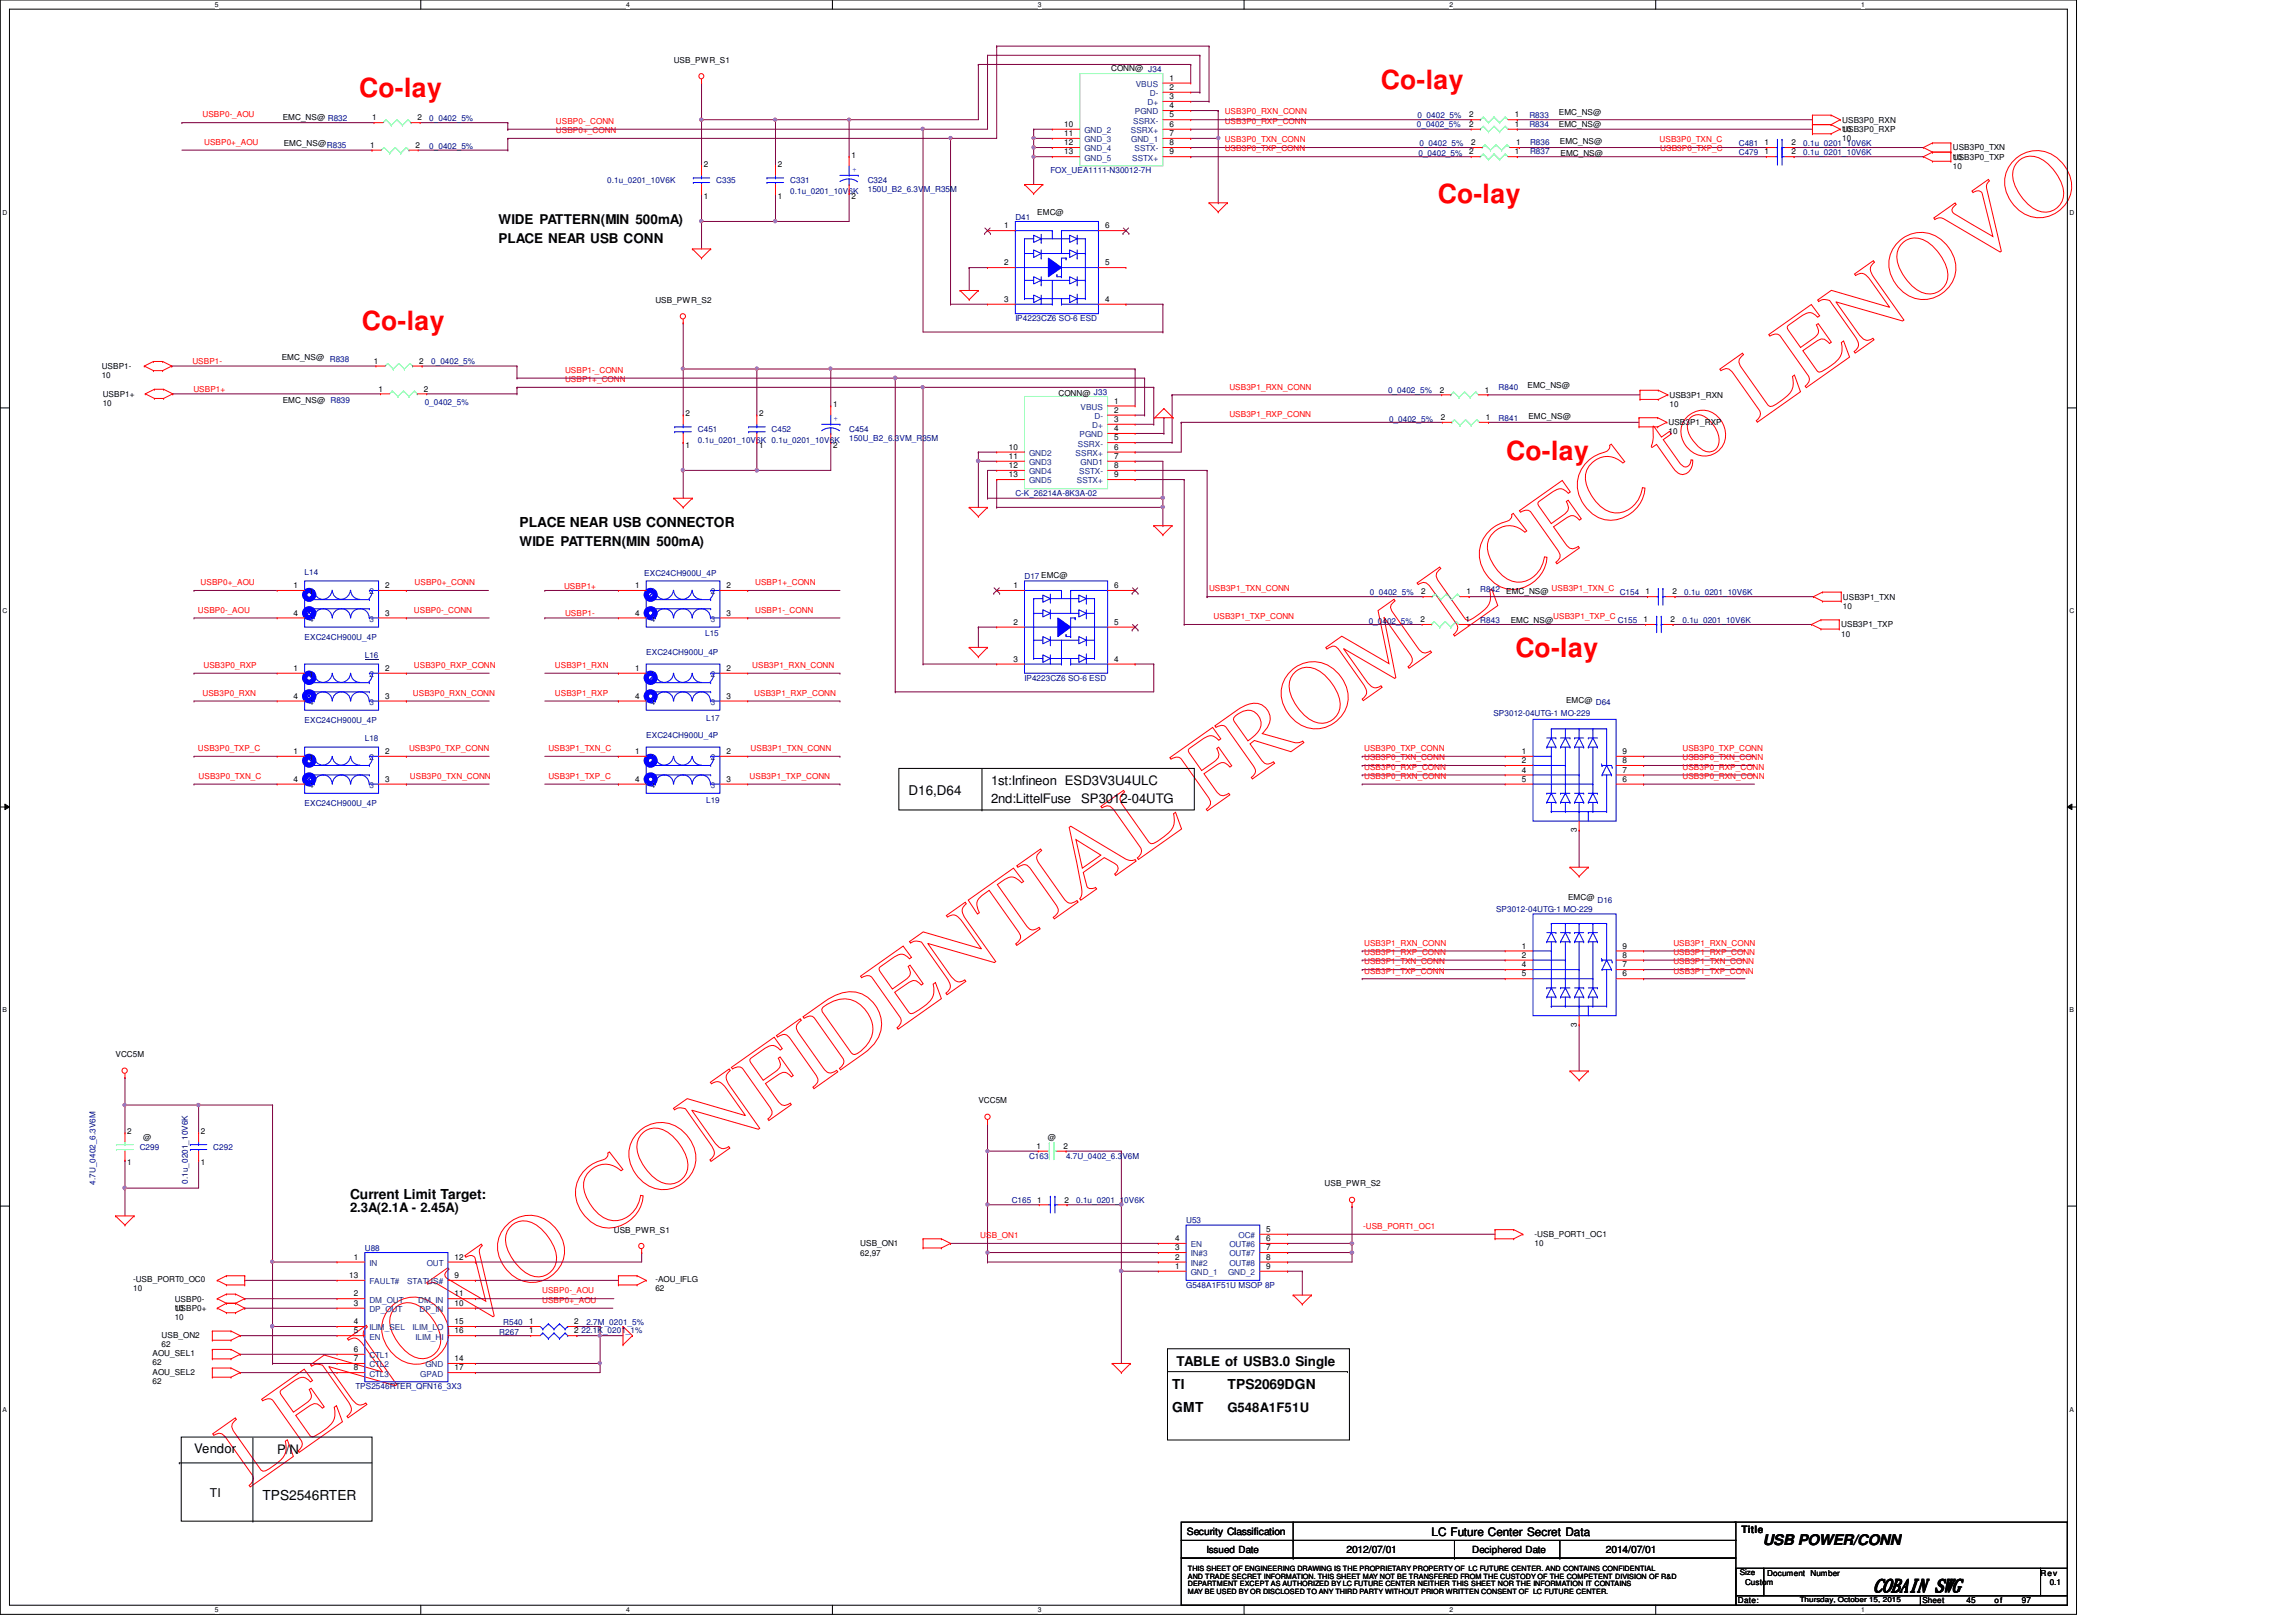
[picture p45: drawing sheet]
<svg xmlns="http://www.w3.org/2000/svg" width="297mm" height="210mm" viewBox="0 0 297 210" stroke-linecap="round" stroke-linejoin="round" font-family="sans-serif">
<defs><g id="words">
<text font-size="12.7" fill="#f00" x="32.2" y="192.5" transform="rotate(-35 32.2 192.5)">LENOVO CONFIDENTIAL FROM LCFC to LENOVO</text>
<g font-size="3.4" fill="#f00">
<text x="178.6" y="11.5">Co-lay</text>
<text x="46.5" y="12.5">Co-lay</text>
<text x="186" y="26.3">Co-lay</text>
<text x="46.8" y="42.7">Co-lay</text>
<text x="194.9" y="59.5">Co-lay</text>
<text x="196" y="85">Co-lay</text>
</g>
<text font-size="2.4" x="242.4" y="205.9">COBAIN SWG</text>
<text font-size="1.9" x="228" y="199.9">USB POWER/CONN</text>
<g font-size="1.8">
<text x="67.2" y="68.2">PLACE NEAR USB CONNECTOR</text>
<text x="45.3" y="155.2">Current Limit Target:</text>
<text x="151.6" y="179.7">TI</text>
<text x="158.8" y="179.7">TPS2069DGN</text>
<text x="151.6" y="182.8">GMT</text>
<text x="33.9" y="194.1">TPS2546RTER</text>
</g>
<g font-size="1.7">
<text x="64.5" y="29">WIDE PATTERN(MIN 500mA)</text>
<text x="64.5" y="31.5">PLACE NEAR USB CONN</text>
<text x="67.2" y="70.6">WIDE PATTERN(MIN 500mA)</text>
<text x="128.2" y="101.6">1st:Infineon ESD3V3U4ULC</text>
<text x="117.5" y="102.8">D16,D64</text>
<text x="128.2" y="103.9">2nd:LittelFuse</text>
<text x="139.9" y="103.9">SP3012-04UTG</text>
<text x="45.3" y="156.9">2.3A(2.1A - 2.45A)</text>
<text x="152.2" y="176.7">TABLE of USB3.0 Single</text>
<text x="158.8" y="182.7">G548A1F51U</text>
<text x="25.1" y="188.1">Vendor</text>
<text x="35.9" y="188.2">P/N</text>
</g>
<text font-size="1.6" x="27.1" y="193.8">TI</text>
<text font-size="1.5" x="185.2" y="198.7">LC Future Center Secret Data</text>
<g font-size="1.3">
<text x="153.5" y="198.6">Security Classification</text>
<text x="156.1" y="200.9">Issued Date</text>
<text x="174.2" y="201">2012/07/01</text>
<text x="190.5" y="201">Deciphered Date</text>
<text x="207.8" y="200.9">2014/07/01</text>
<text x="225.3" y="198.3">Title</text>
</g>
<g font-size="1.1">
<text x="87.2" y="8.1">USB_PWR_S1</text>
<text x="143.8" y="9.2">CONN@ J34</text>
<text x="151.3" y="10.5">1</text>
<text x="151.3" y="11.6">2</text>
<text x="36.6" y="15.5">EMC_NS@ R832</text>
<text x="48.1" y="15.6">1</text>
<text x="54" y="15.6">2</text>
<text x="137.7" y="16.4">10</text>
<text x="137.7" y="17.6">11</text>
<text x="151.3" y="12.8">3</text>
<text x="151.3" y="14">4</text>
<text x="151.3" y="15.2">5</text>
<text x="151.3" y="16.4">6</text>
<text x="151.3" y="17.6">7</text>
<text x="190.1" y="16.4">2</text>
<text x="190.1" y="15.2">2</text>
<text x="196" y="16.4">1</text>
<text x="196" y="15.2">1</text>
<text x="201.7" y="16.5">EMC_NS@</text>
<text x="201.7" y="14.9">EMC_NS@</text>
<text x="238.3" y="15.9">USB3P0_RXN</text>
<text x="238.3" y="17.1">10</text>
<text x="238.3" y="17.1">USB3P0_RXP</text>
<text x="36.7" y="18.9">EMC_NS@R835</text>
<text x="47.9" y="19.1">1</text>
<text x="53.8" y="19.1">2</text>
<text x="91.1" y="21.6">2</text>
<text x="100.6" y="21.6">2</text>
<text x="110.1" y="20.4">1</text>
<text x="137.7" y="18.8">12</text>
<text x="137.7" y="20">13</text>
<text x="151.3" y="18.8">8</text>
<text x="151.3" y="20">9</text>
<text x="190.1" y="20">2</text>
<text x="190.3" y="18.8">2</text>
<text x="196" y="20">1</text>
<text x="196.2" y="18.8">1</text>
<text x="201.8" y="18.6">EMC_NS@</text>
<text x="201.9" y="20.2">EMC_NS@</text>
<text x="228.3" y="20">1</text>
<text x="228.3" y="18.8">1</text>
<text x="231.8" y="20">2</text>
<text x="231.8" y="18.8">2</text>
<text x="238.3" y="18.3">10</text>
<text x="252.6" y="20.7">USB3P0_TXP</text>
<text x="252.6" y="21.8">10</text>
<text x="252.6" y="19.5">USB3P0_TXN</text>
<text x="252.6" y="20.7">10</text>
<text x="91.1" y="25.7">1</text>
<text x="100.6" y="25.7">1</text>
<text x="110.1" y="25.7">2</text>
<text x="129.9" y="29.5">1</text>
<text x="134.2" y="27.8">EMC@</text>
<text x="143" y="29.5">6</text>
<text x="129.9" y="34.3">2</text>
<text x="143" y="34.3">5</text>
<text x="84.8" y="39.2">USB_PWR_S2</text>
<text x="129.9" y="39.1">3</text>
<text x="143" y="39.1">4</text>
<text x="13.2" y="47.8">USBP1-</text>
<text x="36.4" y="46.6">EMC_NS@ R838</text>
<text x="48.4" y="47.1">1</text>
<text x="54.2" y="47.1">2</text>
<text x="13.2" y="48.9">10</text>
<text x="13.3" y="51.4">USBP1+</text>
<text x="13.3" y="52.5">10</text>
<text x="36.6" y="52.2">EMC_NS@ R839</text>
<text x="49" y="50.7">1</text>
<text x="54.8" y="50.7">2</text>
<text x="88.7" y="53.8">2</text>
<text x="98.2" y="53.8">2</text>
<text x="107.8" y="52.7">1</text>
<text x="136.9" y="51.2">CONN@ J33</text>
<text x="144.1" y="52.2">1</text>
<text x="144.1" y="53.4">2</text>
<text x="186.3" y="50.8">2</text>
<text x="192.1" y="50.8">1</text>
<text x="197.6" y="50.2">EMC_NS@</text>
<text x="216" y="51.5">USB3P1_RXN</text>
<text x="216" y="52.7">10</text>
<text x="88.7" y="57.9">1</text>
<text x="98.2" y="57.9">1</text>
<text x="107.8" y="57.9">2</text>
<text x="130.5" y="58.2">10</text>
<text x="130.5" y="59.4">11</text>
<text x="144.1" y="54.6">3</text>
<text x="144.1" y="55.8">4</text>
<text x="144.1" y="57">5</text>
<text x="144.1" y="58.2">6</text>
<text x="144.1" y="59.4">7</text>
<text x="186.4" y="54.4">2</text>
<text x="192.2" y="54.4">1</text>
<text x="197.7" y="54.2">EMC_NS@</text>
<text x="215.9" y="55">USB3P1_RXP</text>
<text x="215.9" y="56.2">10</text>
<text x="130.5" y="60.6">12</text>
<text x="130.5" y="61.8">13</text>
<text x="144.1" y="60.6">8</text>
<text x="144.1" y="61.8">9</text>
<text x="38" y="76.1">1</text>
<text x="49.8" y="76.1">2</text>
<text x="82.2" y="76.1">1</text>
<text x="94" y="76.1">2</text>
<text x="131.1" y="76.1">1</text>
<text x="144.1" y="76.1">6</text>
<text x="183.9" y="76.9">2</text>
<text x="189.7" y="76.9">1</text>
<text x="194.9" y="76.9">EMC_NS@</text>
<text x="212.9" y="76.9">1</text>
<text x="216.4" y="76.9">2</text>
<text x="238.4" y="77.6">USB3P1_TXN</text>
<text x="38" y="79.7">4</text>
<text x="49.8" y="79.7">3</text>
<text x="82.2" y="79.7">4</text>
<text x="94" y="79.7">3</text>
<text x="131.1" y="80.9">2</text>
<text x="144.1" y="80.9">5</text>
<text x="183.8" y="80.5">2</text>
<text x="189.6" y="80.5">1</text>
<text x="195.4" y="80.6">EMC_NS@</text>
<text x="212.6" y="80.5">1</text>
<text x="216.1" y="80.5">2</text>
<text x="238.2" y="81.2">USB3P1_TXP</text>
<text x="238.2" y="82.4">10</text>
<text x="238.4" y="78.8">10</text>
<text x="38" y="86.8">1</text>
<text x="49.8" y="86.8">2</text>
<text x="82.2" y="86.8">1</text>
<text x="94" y="86.8">2</text>
<text x="131.1" y="85.6">3</text>
<text x="144.1" y="85.6">4</text>
<text x="38" y="90.4">4</text>
<text x="49.8" y="90.4">3</text>
<text x="82.2" y="90.4">4</text>
<text x="94" y="90.4">3</text>
<text x="202.6" y="91">EMC@ D64</text>
<text x="38" y="97.6">1</text>
<text x="38" y="101.2">4</text>
<text x="49.8" y="97.6">2</text>
<text x="49.8" y="101.2">3</text>
<text x="82.2" y="97.6">1</text>
<text x="82.2" y="101.2">4</text>
<text x="94" y="97.6">2</text>
<text x="94" y="101.2">3</text>
<text x="196.9" y="100">4</text>
<text x="196.9" y="101.2">5</text>
<text x="196.9" y="98.8">2</text>
<text x="196.9" y="97.6">1</text>
<text x="209.9" y="100">7</text>
<text x="209.9" y="101.2">6</text>
<text x="209.9" y="97.6">9</text>
<text x="209.9" y="98.8">8</text>
<text x="204" y="107.7" transform="rotate(-90 204 107.7)">3</text>
<text x="202.9" y="116.4">EMC@</text>
<text x="196.9" y="125.2">4</text>
<text x="196.9" y="124">2</text>
<text x="196.9" y="122.8">1</text>
<text x="209.9" y="125.2">7</text>
<text x="209.9" y="122.8">9</text>
<text x="209.9" y="124">8</text>
<text x="196.9" y="126.4">5</text>
<text x="209.9" y="126.4">6</text>
<text x="14.9" y="136.8">VCC5M</text>
<text x="204" y="132.9" transform="rotate(-90 204 132.9)">3</text>
<text x="126.6" y="142.8">VCC5M</text>
<text x="16.5" y="146.7">2</text>
<text x="18.5" y="147.6">@</text>
<text x="26" y="146.7">2</text>
<text x="134.1" y="148.7">1</text>
<text x="135.5" y="147.6">@</text>
<text x="137.6" y="148.7">2</text>
<text x="16.5" y="150.8">1</text>
<text x="26" y="150.8">1</text>
<text x="134.2" y="155.6">1</text>
<text x="137.7" y="155.6">2</text>
<text x="171.4" y="153.5">USB_PWR_S2</text>
<text x="79.4" y="159.5">USB_PWR_S1</text>
<text x="111.3" y="161.3">USB_ON1</text>
<text x="152" y="160.6">4</text>
<text x="152" y="161.8">3</text>
<text x="163.8" y="161.8">7</text>
<text x="163.8" y="159.4">5</text>
<text x="163.8" y="160.6">6</text>
<text x="198.5" y="160.1">-USB_PORT1_OC1</text>
<text x="198.5" y="161.3">10</text>
<text x="17.2" y="165.9">-USB_PORT0_OC0</text>
<text x="17.2" y="167.1">10</text>
<text x="45.2" y="165.4">13</text>
<text x="45.8" y="163">1</text>
<text x="45.8" y="167.8">2</text>
<text x="58.8" y="165.4">9</text>
<text x="58.8" y="167.8">11</text>
<text x="58.8" y="163">12</text>
<text x="84.8" y="165.9">-AOU_IFLG</text>
<text x="84.8" y="167.1">62</text>
<text x="111.3" y="162.5">62,97</text>
<text x="152" y="163">2</text>
<text x="152" y="164.2">1</text>
<text x="163.8" y="163">8</text>
<text x="163.8" y="164.2">9</text>
<text x="20.9" y="173.1">USB_ON2</text>
<text x="22.6" y="168.4">USBP0-</text>
<text x="22.6" y="169.6">10</text>
<text x="22.6" y="169.6">USBP0+</text>
<text x="22.6" y="170.9">10</text>
<text x="45.8" y="169">3</text>
<text x="45.8" y="171.4">4</text>
<text x="45.8" y="172.6">5</text>
<text x="58.8" y="169">10</text>
<text x="58.8" y="171.4">15</text>
<text x="58.8" y="172.6">16</text>
<text x="68.4" y="171.4">1</text>
<text x="68.4" y="172.6">1</text>
<text x="74.3" y="171.4">2</text>
<text x="74.3" y="172.6">2</text>
<text x="19.7" y="175.5">AOU_SEL1</text>
<text x="19.7" y="176.7">62</text>
<text x="19.7" y="177.9">AOU_SEL2</text>
<text x="19.7" y="179.1">62</text>
<text x="20.9" y="174.3">62</text>
<text x="45.8" y="175">6</text>
<text x="45.8" y="176.1">7</text>
<text x="45.8" y="177.3">8</text>
<text x="58.8" y="176.1">14</text>
<text x="58.8" y="177.3">17</text>
<text x="228.6" y="203.9">Document Number</text>
<text x="264" y="203.9">Rev</text>
<text x="224.8" y="207.5">Date:</text>
<text x="225.8" y="205.1">Custom</text>
<text x="248.7" y="207.5">Sheet</text>
<text x="254.4" y="207.5">45</text>
<text x="258" y="207.5">of</text>
<text x="261.6" y="207.5">97</text>
<text x="265.2" y="205.1">0.1</text>
</g>
<g font-size="1.1" fill="#004080">
<text x="146.9" y="11.3">VBUS</text>
<text x="140.3" y="17.2">GND_2</text>
<text x="146.3" y="17.2">SSRX+</text>
<text x="146.6" y="16">SSRX-</text>
<text x="146.8" y="14.8">PGND</text>
<text x="148.5" y="13.6">D+</text>
<text x="148.8" y="12.4">D-</text>
<text x="140.3" y="18.4">GND_3</text>
<text x="140.3" y="19.6">GND_4</text>
<text x="140.3" y="20.8">GND_5</text>
<text x="146.3" y="18.4">GND_1</text>
<text x="146.5" y="20.8">SSTX+</text>
<text x="146.8" y="19.6">SSTX-</text>
<text x="139.8" y="53">VBUS</text>
<text x="133.1" y="59">GND2</text>
<text x="139.1" y="59">SSRX+</text>
<text x="139.4" y="57.8">SSRX-</text>
<text x="139.7" y="56.6">PGND</text>
<text x="141.3" y="55.4">D+</text>
<text x="141.6" y="54.2">D-</text>
<text x="133.1" y="60.2">GND3</text>
<text x="133.1" y="61.4">GND4</text>
<text x="133.1" y="62.6">GND5</text>
<text x="139.3" y="62.6">SSTX+</text>
<text x="139.6" y="61.4">SSTX-</text>
<text x="139.8" y="60.2">GND1</text>
<text x="40" y="76.9">1</text>
<text x="47.8" y="76.9">2</text>
<text x="84.2" y="76.9">1</text>
<text x="91.9" y="76.9">2</text>
<text x="40" y="80.5">4</text>
<text x="47.8" y="80.5">3</text>
<text x="84.2" y="80.5">4</text>
<text x="91.9" y="80.5">3</text>
<text x="40" y="87.6">1</text>
<text x="47.8" y="87.6">2</text>
<text x="84.2" y="87.6">1</text>
<text x="91.9" y="87.6">2</text>
<text x="40" y="91.2">4</text>
<text x="47.8" y="91.2">3</text>
<text x="84.2" y="91.2">4</text>
<text x="91.9" y="91.2">3</text>
<text x="40" y="98.4">1</text>
<text x="40" y="102">4</text>
<text x="47.8" y="98.4">2</text>
<text x="47.8" y="102">3</text>
<text x="84.2" y="98.4">1</text>
<text x="84.2" y="102">4</text>
<text x="91.9" y="98.4">2</text>
<text x="91.9" y="102">3</text>
<text x="154" y="161.4">EN</text>
<text x="159" y="161.4">OUT#6</text>
<text x="160.2" y="160.2">OC#</text>
<text x="47.8" y="163.8">IN</text>
<text x="47.8" y="166.2">FAULT#</text>
<text x="52.7" y="166.2">STATUS#</text>
<text x="55.2" y="163.8">OUT</text>
<text x="154" y="163.8">IN#2</text>
<text x="154" y="165">GND_1</text>
<text x="154" y="162.6">IN#3</text>
<text x="158.9" y="165">GND_2</text>
<text x="159" y="163.8">OUT#8</text>
<text x="159" y="162.6">OUT#7</text>
<text x="47.8" y="168.6">DM_OUT</text>
<text x="47.8" y="169.8">DP_OUT</text>
<text x="47.8" y="172.2">ILIM_SEL</text>
<text x="47.8" y="173.4">EN</text>
<text x="53.4" y="172.2">ILIM_LO</text>
<text x="53.8" y="173.4">ILIM_HI</text>
<text x="54.1" y="168.6">DM_IN</text>
<text x="54.3" y="169.8">DP_IN</text>
<text x="47.8" y="175.8">CTL1</text>
<text x="47.8" y="177">CTL2</text>
<text x="47.8" y="178.1">CTL3</text>
<text x="54.4" y="178.1">GPAD</text>
<text x="55" y="177">GND</text>
</g>
<g font-size="1.1" fill="#f00">
<text x="26.2" y="15.2">USBP0-_AOU</text>
<text x="71.9" y="17.2">USBP0+_CONN</text>
<text x="71.9" y="16">USBP0-_CONN</text>
<text x="158.5" y="16">USB3P0_RXP_CONN</text>
<text x="158.5" y="14.8">USB3P0_RXN_CONN</text>
<text x="26.4" y="18.8">USBP0+_AOU</text>
<text x="158.5" y="18.4">USB3P0_TXN_CONN</text>
<text x="158.5" y="19.6">USB3P0_TXP_CONN</text>
<text x="214.7" y="18.4">USB3P0_TXN_C</text>
<text x="214.8" y="19.6">USB3P0_TXP_C</text>
<text x="24.9" y="47.1">USBP1-</text>
<text x="25" y="50.7">USBP1+</text>
<text x="73.1" y="49.4">USBP1+_CONN</text>
<text x="73.1" y="48.3">USBP1-_CONN</text>
<text x="159" y="50.4">USB3P1_RXN_CONN</text>
<text x="159" y="54">USB3P1_RXP_CONN</text>
<text x="25.9" y="75.7">USBP0+_AOU</text>
<text x="53.6" y="75.7">USBP0+_CONN</text>
<text x="73" y="76.2">USBP1+</text>
<text x="97.7" y="75.7">USBP1+_CONN</text>
<text x="156.4" y="76.5">USB3P1_TXN_CONN</text>
<text x="200.7" y="76.5">USB3P1_TXN_C</text>
<text x="25.6" y="79.3">USBP0-_AOU</text>
<text x="53.5" y="79.3">USBP0-_CONN</text>
<text x="73.1" y="79.7">USBP1-</text>
<text x="97.7" y="79.3">USBP1-_CONN</text>
<text x="157" y="80.1">USB3P1_TXP_CONN</text>
<text x="201" y="80.1">USB3P1_TXP_C</text>
<text x="26.3" y="86.4">USB3P0_RXP</text>
<text x="53.5" y="86.4">USB3P0_RXP_CONN</text>
<text x="71.8" y="86.4">USB3P1_RXN</text>
<text x="97.3" y="86.4">USB3P1_RXN_CONN</text>
<text x="26.2" y="90">USB3P0_RXN</text>
<text x="53.4" y="90">USB3P0_RXN_CONN</text>
<text x="71.8" y="90">USB3P1_RXP</text>
<text x="97.6" y="90">USB3P1_RXP_CONN</text>
<text x="25.6" y="97.2">USB3P0_TXP_C</text>
<text x="25.7" y="100.8">USB3P0_TXN_C</text>
<text x="52.9" y="97.2">USB3P0_TXP_CONN</text>
<text x="53" y="100.8">USB3P0_TXN_CONN</text>
<text x="70.9" y="97.2">USB3P1_TXN_C</text>
<text x="70.9" y="100.8">USB3P1_TXP_C</text>
<text x="97" y="100.8">USB3P1_TXP_CONN</text>
<text x="97.1" y="97.2">USB3P1_TXN_CONN</text>
<text x="176.5" y="97.2">USB3P0_TXP_CONN</text>
<text x="176.5" y="98.4">USB3P0_TXN_CONN</text>
<text x="176.5" y="99.6">USB3P0_RXP_CONN</text>
<text x="176.5" y="100.8">USB3P0_RXN_CONN</text>
<text x="217.7" y="97.2">USB3P0_TXP_CONN</text>
<text x="217.7" y="98.4">USB3P0_TXN_CONN</text>
<text x="217.7" y="99.6">USB3P0_RXP_CONN</text>
<text x="217.7" y="100.8">USB3P0_RXN_CONN</text>
<text x="176.5" y="122.4">USB3P1_RXN_CONN</text>
<text x="176.5" y="123.6">USB3P1_RXP_CONN</text>
<text x="176.5" y="124.8">USB3P1_TXN_CONN</text>
<text x="176.5" y="126">USB3P1_TXP_CONN</text>
<text x="216.5" y="122.4">USB3P1_RXN_CONN</text>
<text x="216.5" y="123.6">USB3P1_RXP_CONN</text>
<text x="216.5" y="124.8">USB3P1_TXN_CONN</text>
<text x="216.5" y="126">USB3P1_TXP_CONN</text>
<text x="126.8" y="160.2">USB_ON1</text>
<text x="176.4" y="159">-USB_PORT1_OC1</text>
<text x="70.1" y="167.4">USBP0-_AOU</text>
<text x="70.1" y="168.6">USBP0+_AOU</text>
</g>
<g font-size="1.1" fill="#000080">
<text x="55.5" y="15.7">0_0402_5%</text>
<text x="183.3" y="16.5">0_0402_5%</text>
<text x="183.4" y="15.3">0_0402_5%</text>
<text x="197.9" y="16.5">R834</text>
<text x="197.9" y="15.3">R833</text>
<text x="55.5" y="19.2">0_0402_5%</text>
<text x="78.6" y="23.7">0.1u_0201_10V6K</text>
<text x="92.7" y="23.7">C335</text>
<text x="102.2" y="23.7">C331</text>
<text x="112.3" y="23.7">C324</text>
<text x="135.9" y="22.4">FOX_UEA1111-N30012-7H</text>
<text x="183.5" y="20.2">0_0402_5%</text>
<text x="183.6" y="18.9">0_0402_5%</text>
<text x="197.9" y="19.9">R837</text>
<text x="197.9" y="18.8">R836</text>
<text x="225" y="20.1">C479</text>
<text x="225" y="18.9">C481</text>
<text x="233.3" y="20.1">0.1u_0201_10V6K</text>
<text x="233.3" y="18.9">0.1u_0201_10V6K</text>
<text x="102.2" y="25.1">0.1u_0201_10V6K</text>
<text x="112.3" y="24.8">150U_B2_6.3VM_R35M</text>
<text x="131.4" y="28.4">D41</text>
<text x="131.4" y="41.6">IP4223CZ6 SO-6 ESD</text>
<text x="55.8" y="47.2">0_0402_5%</text>
<text x="54.9" y="52.4">0_0402_5%</text>
<text x="179.6" y="50.9">0_0402_5%</text>
<text x="193.9" y="50.5">R840</text>
<text x="90.3" y="55.9">C451</text>
<text x="90.3" y="57.3">0.1u_0201_10V6K 0.1u_0201_10V6K</text>
<text x="99.8" y="55.9">C452</text>
<text x="109.9" y="55.9">C454</text>
<text x="109.9" y="57.1">150U_B2_6.3VM_R35M</text>
<text x="179.7" y="54.6">0_0402_5%</text>
<text x="193.9" y="54.4">R841</text>
<text x="131.4" y="64.2">C-K_26214A-8K3A-02</text>
<text x="39.4" y="74.4">L14</text>
<text x="83.4" y="74.5">EXC24CH900U_4P</text>
<text x="132.5" y="75">D17 EMC@</text>
<text x="177.2" y="77">0_0402_5%</text>
<text x="191.5" y="76.7">R842</text>
<text x="209.5" y="77">C154</text>
<text x="217.9" y="77">0.1u_0201_10V6K</text>
<text x="39.4" y="82.8">EXC24CH900U_4P</text>
<text x="91.2" y="82.3">L15</text>
<text x="177.1" y="80.7">0_0402_5%</text>
<text x="191.5" y="80.6">R843</text>
<text x="209.3" y="80.6">C155</text>
<text x="217.7" y="80.6">0.1u_0201_10V6K</text>
<text x="47.2" y="85.1">L16</text>
<text x="83.6" y="84.8">EXC24CH900U_4P</text>
<text x="132.5" y="88.1">IP4223CZ6 SO-6 ESD</text>
<text x="39.4" y="93.6">EXC24CH900U_4P</text>
<text x="47.2" y="95.9">L18</text>
<text x="83.6" y="95.5">EXC24CH900U_4P</text>
<text x="91.4" y="93.3">L17</text>
<text x="193.2" y="92.7">SP3012-04UTG-1 MO-229</text>
<text x="39.4" y="104.4">EXC24CH900U_4P</text>
<text x="91.4" y="104">L19</text>
<text x="193.5" y="118.1">SP3012-04UTG-1 MO-229</text>
<text x="206.7" y="116.9">D16</text>
<text x="18.1" y="148.8">C299</text>
<text x="27.6" y="148.8">C292</text>
<text x="133.1" y="149.9">C163</text>
<text x="137.9" y="149.9">4.7U_0402_6.3V6M</text>
<text x="12.4" y="153.3" transform="rotate(-90 12.4 153.3)">4.7U_0402_6.3V6M</text>
<text x="24.3" y="153.2" transform="rotate(-90 24.3 153.2)">0.1u_0201_10V6K</text>
<text x="130.9" y="155.7">C165</text>
<text x="139.2" y="155.7">0.1u_0201_10V6K</text>
<text x="47.2" y="161.9">U88</text>
<text x="153.5" y="158.3">U53</text>
<text x="153.5" y="166.7">G548A1F51U MSOP 8P</text>
<text x="64.6" y="172.8">R267</text>
<text x="65.1" y="171.5">R540</text>
<text x="75.2" y="172.5">22.1K_0201_1%</text>
<text x="75.9" y="171.5">2.7M_0201_5%</text>
<text x="46" y="179.8">TPS2546RTER_QFN16_3X3</text>
</g>
<g font-size="1.1" fill="#fff">
<text x="62.2" y="172.6">N30910915</text>
<text x="62.7" y="171.4">N31995447</text>
</g>
<g font-size="1" fill="#00f">
<text x="110.2" y="22.2">+</text>
<text x="107.8" y="54.4">+</text>
</g>
<text font-size="1" x="225.1" y="203.8">Size</text>
<g font-size=".9">
<text x="27.8" y=".9">5</text>
<text x="81" y=".9">4</text>
<text x="134.3" y=".9">3</text>
<text x="187.5" y=".9">2</text>
<text x="240.8" y=".9">1</text>
<text x=".3" y="27.8">D</text>
<text x="267.8" y="27.8">D</text>
<text x=".3" y="79.4">C</text>
<text x="267.8" y="79.4">C</text>
<text x=".3" y="131">B</text>
<text x="267.8" y="131">B</text>
<text x=".3" y="182.7">A</text>
<text x="267.8" y="182.7">A</text>
<text x="153.7" y="203.3">THIS SHEET OF ENGINEERING DRAWING IS THE PROPRIETARY PROPERTY OF LC FUTURE CENTER. AND CONTAINS CONFIDENTIAL</text>
<text x="27.8" y="208.7">5</text>
<text x="81" y="208.7">4</text>
<text x="134.3" y="208.7">3</text>
<text x="153.7" y="205.3">DEPARTMENT EXCEPT AS AUTHORIZED BY LC FUTURE CENTER NEITHER THIS SHEET NOR THE INFORMATION IT CONTAINS</text>
<text x="153.7" y="206.2">MAY BE USED BY OR DISCLOSED TO ANY THIRD PARTY WITHOUT PRIOR WRITTEN CONSENT OF LC FUTURE CENTER.</text>
<text x="153.7" y="204.3">AND TRADE SECRET INFORMATION. THIS SHEET MAY NOT BE TRANSFERED FROM THE CUSTODY OF THE COMPETENT DIVISION OF R&amp;D</text>
<text x="187.5" y="208.7">2</text>
<text x="232.8" y="207.3">Thursday, October 15, 2015</text>
<text x="240.8" y="208.7">1</text>
</g>
</g></defs>
<path d="M0 0h268.6v208.9h-268.6zM1.2 1.2h266.3v206.5h-266.3z" fill="none" stroke="#000" stroke-width=".13"/>
<g fill="#fff">
<path d="M27.8 .1h.5v1h-.5z"/>
<path d="M27.8 207.9h.5v.9h-.5z"/>
</g>
<path d="M54.4 0v1.2M54.4 207.7v1.2" fill="none" stroke="#000" stroke-width=".13"/>
<g fill="#fff">
<path d="M81 .1h.5v1h-.5z"/>
<path d="M81 207.9h.5v.9h-.5z"/>
</g>
<path d="M107.7 0v1.2M107.7 207.7v1.2" fill="none" stroke="#000" stroke-width=".13"/>
<g fill="#fff">
<path d="M134.3 .1h.4v1h-.4z"/>
<path d="M134.3 207.9h.4v.9h-.4z"/>
</g>
<path d="M160.9 0v1.2M160.9 207.7v1.2" fill="none" stroke="#000" stroke-width=".13"/>
<g fill="#fff">
<path d="M187.5 .1h.5v1h-.5z"/>
<path d="M187.5 207.9h.5v.9h-.5z"/>
</g>
<path d="M214.2 0v1.2M214.2 207.7v1.2" fill="none" stroke="#000" stroke-width=".13"/>
<g fill="#fff">
<path d="M240.8 .1h.5v1h-.5z"/>
<path d="M240.8 207.9h.5v.9h-.5z"/>
<path d="M.3 27h.6v.9h-.6z"/>
<path d="M267.8 27h.5v.9h-.5z"/>
<path d="M.3 78.6h.6v.9h-.6z"/>
<path d="M267.8 78.6h.5v.9h-.5z"/>
</g>
<path d="M0 52.8h1.2M267.5 52.8h1.1" fill="none" stroke="#000" stroke-width=".13"/>
<g fill="#fff">
<path d="M.3 130.2h.6v1h-.6z"/>
<path d="M267.8 130.2h.5v1h-.5z"/>
</g>
<path d="M0 104.4h1.2M.6 104.1l.6 .3-.6 .4zM267.5 104.4l.6-.3v.7zM267.5 104.4h1.1" fill="none" stroke="#000" stroke-width=".13"/>
<path d="M.6 104.1l.6 .3-.6 .4zM267.5 104.4l.6-.3v.7z" fill="#000"/>
<g fill="#fff">
<path d="M.3 181.9h.6v.9h-.6z"/>
<path d="M267.8 181.9h.5v.9h-.5z"/>
</g>
<g fill="none" stroke="#000" stroke-width=".13">
<path d="M116.3 99.4h38.2v5.4h-38.2zM127 99.4v5.4M127 104.8h.1M0 156.1h1.2M267.5 156.1h1.1M151 174.5h23.6v11.9h-23.6zM151 177.5h23.3M174.3 177.5h.1M23.2 189.3h.1M23.2 189.3h24.9M23.4 186h24.7v10.8h-24.7zM32.7 196.8h.1"/>
<path d="M32.7 186.1v10.7"/>
</g>
<path d="M90.8 10.8h.1M90.8 10.8v4.7" fill="none" stroke="#800040" stroke-width=".13"/>
<path d="M90.6 15.3h.3l.1 .2-.1 .1-.2 .1-.1-.1z" fill-rule="evenodd" fill="#f0f"/>
<path d="M90.6 15.3h.3l.1 .2-.1 .1-.2 .1-.1-.1z" fill="none" stroke="#f0f" stroke-width=".13"/>
<path d="M90.8 15.5h.1M90.8 15.5v6M90.8 15.5h19.1M100.3 15.5h.1M100.3 15.5v6M109.9 15.5h.1M109.9 15.5v4.8" fill="none" stroke="#800040" stroke-width=".13"/>
<path d="M109.7 15.3h.3l.1 .2-.1 .1-.1 .1-.2-.1z" fill-rule="evenodd" fill="#f0f"/>
<path d="M109.7 15.3h.3l.1 .2-.1 .1-.1 .1-.2-.1z" fill="none" stroke="#f0f" stroke-width=".13"/>
<path d="M100.1 15.3h.3l.1 .2-.1 .1-.1 .1-.2-.1z" fill-rule="evenodd" fill="#f0f"/>
<path d="M100.1 15.3h.3l.1 .2-.1 .1-.1 .1-.2-.1z" fill="none" stroke="#f0f" stroke-width=".13"/>
<path d="M90.8 25.1h.1M90.8 25.1v3.6" fill="none" stroke="#800040" stroke-width=".13"/>
<path d="M90.6 28.5h.3l.1 .1-.1 .2h-.2h-.1z" fill-rule="evenodd" fill="#f0f"/>
<path d="M90.6 28.5h.3l.1 .1-.1 .2h-.2h-.1z" fill="none" stroke="#f0f" stroke-width=".13"/>
<path d="M100.3 28.7h.1M100.3 28.7h9.6" fill="none" stroke="#800040" stroke-width=".13"/>
<path d="M100.1 28.5h.3l.1 .1-.1 .2h-.1h-.2z" fill-rule="evenodd" fill="#f0f"/>
<path d="M100.1 28.5h.3l.1 .1-.1 .2h-.1h-.2z" fill="none" stroke="#f0f" stroke-width=".13"/>
<path d="M154 19.1h.1M154 19.1h36.6M90.8 28.7h.1M90.8 28.7v3.5M100.3 25.1h.1M100.3 25.1v3.6M109.9 25.1h.1M109.9 25.1v3.6M88.4 57.3h.1M88.4 57.3v3.6M107.5 47.8h.1M107.5 47.8v4.7" fill="none" stroke="#800040" stroke-width=".13"/>
<path d="M88.2 60.7h.3l.1 .1-.1 .2-.2 .1-.1-.1z" fill-rule="evenodd" fill="#f0f"/>
<path d="M88.2 60.7h.3l.1 .1-.1 .2-.2 .1-.1-.1z" fill="none" stroke="#f0f" stroke-width=".13"/>
<path d="M97.9 60.9h.1M97.9 60.9h9.6" fill="none" stroke="#800040" stroke-width=".13"/>
<path d="M97.8 60.7h.3v.1v.2l-.2 .1-.1-.1z" fill-rule="evenodd" fill="#f0f"/>
<path d="M97.8 60.7h.3v.1v.2l-.2 .1-.1-.1z" fill="none" stroke="#f0f" stroke-width=".13"/>
<path d="M88.4 47.8h.1M88.4 47.8v5.9M97.9 57.3h.1M97.9 57.3v3.6M107.5 57.3h.1M107.5 57.3v3.6M88.4 60.9h.1M88.4 60.9v3.6" fill="none" stroke="#800040" stroke-width=".13"/>
<path d="M88.2 47.6h.3l.1 .1-.1 .1-.2 .1-.1-.1z" fill-rule="evenodd" fill="#f0f"/>
<path d="M88.2 47.6h.3l.1 .1-.1 .1-.2 .1-.1-.1z" fill="none" stroke="#f0f" stroke-width=".13"/>
<path d="M97.9 47.8h.1M97.9 47.8v5.9" fill="none" stroke="#800040" stroke-width=".13"/>
<path d="M97.8 47.6h.3v.1v.1l-.2 .1-.1-.1z" fill-rule="evenodd" fill="#f0f"/>
<path d="M97.8 47.6h.3v.1v.1l-.2 .1-.1-.1z" fill="none" stroke="#f0f" stroke-width=".13"/>
<g fill="none" stroke="#800040" stroke-width=".13">
<path d="M66.9 50.1h.1M66.9 48.9h.1M66.9 50.1h52.5M66.9 48.9h48.9M88.4 41.8h.1M88.4 47.8h.1M88.4 41.8v6M88.4 47.8h19.1M97.9 47.8h.1M119.4 50.1h.1M119.4 50.1v35.8M88.4 60.9h.1"/>
<path d="M88.4 60.9h9.5M127.8 162.1h.1M127.8 162.1h22.1"/>
</g>
<path d="M127.6 161.9h.3l.1 .2-.1 .1-.1 .1-.2-.1z" fill-rule="evenodd" fill="#f0f"/>
<path d="M127.6 161.9h.3l.1 .2-.1 .1-.1 .1-.2-.1z" fill="none" stroke="#f0f" stroke-width=".13"/>
<path d="M127.8 155.9h.1M127.8 155.9v6.2" fill="none" stroke="#800040" stroke-width=".13"/>
<path d="M127.6 155.7h.3l.1 .2-.1 .1-.1 .1-.2-.1z" fill-rule="evenodd" fill="#f0f"/>
<path d="M127.6 155.7h.3l.1 .2-.1 .1-.1 .1-.2-.1z" fill="none" stroke="#f0f" stroke-width=".13"/>
<path d="M127.8 155.9h.1M127.8 145.4h.1M127.8 149h.1M127.8 155.9h6.6M127.8 145.4v10.5M127.8 149h6.5M127.8 163.3h.1M127.8 162.1h.1M127.8 163.3h22.1M127.8 162.1v1.2" fill="none" stroke="#800040" stroke-width=".13"/>
<path d="M127.6 148.8h.3l.1 .2-.1 .1-.1 .1-.2-.1z" fill-rule="evenodd" fill="#f0f"/>
<path d="M127.6 148.8h.3l.1 .2-.1 .1-.1 .1-.2-.1z" fill="none" stroke="#f0f" stroke-width=".13"/>
<g fill="none" stroke="#800040" stroke-width=".13">
<path d="M65.7 17.9h.1M65.7 17.9h57.3M123 17.9h.1M123 17.9v21.5M154 17.9h.1M154 17.9h3.6M90.8 28.7h.1M90.8 28.7h9.5M123 39.4h.1M123 39.4h4.8M154 20.3h.1M154 20.3h36.3"/>
<path d="M176.2 97.9h.1M176.2 99.1h.1M176.2 97.9h18.5M176.2 99.1h18.5M212.6 97.9h.1M212.6 99.1h.1M212.6 97.9h14.4M212.6 99.1h14.4M176.2 100.3h.1M176.2 101.5h.1M176.2 100.3h18.5M176.2 101.5h18.5"/>
<path d="M204.3 107.4h.1M204.3 107.4v4.8M212.6 100.3h.1M212.6 101.5h.1M212.6 100.3h14.4M212.6 101.5h14.4M176.2 123.1h.1M176.2 124.2h.1M176.2 125.5h.1M176.2 126.7h.1M176.2 123.1h18.5M176.2 124.2h18.5"/>
<path d="M176.2 125.5h18.5M176.2 126.7h18.5M212.6 123.1h.1M212.6 124.2h.1M212.6 125.5h.1M212.6 126.7h.1M212.6 123.1h13.2M212.6 124.2h13.2M212.6 125.5h13.2M212.6 126.7h13.2"/>
</g>
<path d="M122.8 17.7h.3l.1 .2-.1 .1-.1 .1-.2-.1z" fill-rule="evenodd" fill="#f0f"/>
<path d="M122.8 17.7h.3l.1 .2-.1 .1-.1 .1-.2-.1z" fill="none" stroke="#f0f" stroke-width=".13"/>
<path d="M65.7 16.7h.1M65.7 16.7h53.7M119.4 16.7h.1M119.4 16.7v26.3" fill="none" stroke="#800040" stroke-width=".13"/>
<path d="M119.2 16.5h.3l.1 .2-.1 .1-.1 .1-.2-.1z" fill-rule="evenodd" fill="#f0f"/>
<path d="M119.2 16.5h.3l.1 .2-.1 .1-.1 .1-.2-.1z" fill="none" stroke="#f0f" stroke-width=".13"/>
<g fill="none" stroke="#800040" stroke-width=".13">
<path d="M109.9 15.5h.1M109.9 15.5h16.7M119.4 16.7h.1M119.4 16.7h8.4M123 17.9h.1M123 17.9h5.9M133.7 19.1h2.4M136.1 19.1h.1M154 16.7h.1M154 16.7h36.3M154 15.5h36.3M157.6 17.9v8.3"/>
<path d="M190.3 15.5h.1M145.7 39.4h.1M145.7 39.4h4.7M150.4 39.4h.1M150.4 39.4v3.6M157.6 26.2h.1M115.8 48.9h.1M115.8 48.9v40.6M119.4 43h31M150.4 43h.1M115.8 89.5h.1M119.4 85.9h.1"/>
<path d="M119.4 85.9h9.5M146.9 85.9h.1M146.9 85.9h2.4M149.3 85.9h.1M149.3 85.9v3.6h-33.5M204.3 132.6h.1M204.3 132.6v6M137.9 149h.1M137.9 149h7.2M138 155.9h.1M145.1 149h.1M145.1 149v6.9h-7.1"/>
</g>
<path d="M133.6 18.9h.3v.1v.2l-.2 .1-.1-.1z" fill-rule="evenodd" fill="#f0f"/>
<path d="M133.6 18.9h.3v.1v.2l-.2 .1-.1-.1z" fill="none" stroke="#f0f" stroke-width=".13"/>
<g fill="none" stroke="#800040" stroke-width=".13">
<path d="M126.6 8.3h.1M126.6 8.3h27.4M126.6 8.3v7.2M127.8 7.2h.1M127.8 7.2v9.5M127.8 7.2h27.4M128.9 6h.1M128.9 6h27.5M128.9 6v11.9M133.7 17.9h.1M133.7 17.9h2.4M154 8.3h.1"/>
<path d="M154 14.3h3.6M154 8.3v2.5M154 11.9h1.2M154 13.1h2.4M155.2 11.9h.1M155.2 7.2h.1M155.2 7.2v4.7M156.4 13.1h.1M156.4 6h.1M156.4 6v7.1M157.6 14.3h.1"/>
</g>
<path d="M133.6 17.7h.3v.2v.1l-.2 .1-.1-.1z" fill-rule="evenodd" fill="#f0f"/>
<path d="M133.6 17.7h.3v.2v.1l-.2 .1-.1-.1z" fill="none" stroke="#f0f" stroke-width=".13"/>
<path d="M133.7 16.7h.1M133.7 16.7v1.2M133.7 16.7h2.4M133.7 20.3h.1M133.7 20.3v3.6M107.5 47.8h.1M107.5 47.8h39.4" fill="none" stroke="#800040" stroke-width=".13"/>
<path d="M107.3 47.6h.3l.1 .1-.1 .1-.2 .1-.1-.1z" fill-rule="evenodd" fill="#f0f"/>
<path d="M107.3 47.6h.3l.1 .1-.1 .1-.2 .1-.1-.1z" fill="none" stroke="#f0f" stroke-width=".13"/>
<path d="M115.8 48.9h.1M115.8 48.9h32.3" fill="none" stroke="#800040" stroke-width=".13"/>
<path d="M115.7 48.7h.3v.2v.2h-.2h-.1z" fill-rule="evenodd" fill="#f0f"/>
<path d="M115.7 48.7h.3v.2v.2h-.2h-.1z" fill="none" stroke="#f0f" stroke-width=".13"/>
<path d="M119.4 50.1h.1M119.4 50.1h29.9" fill="none" stroke="#800040" stroke-width=".13"/>
<path d="M119.2 50h.3l.1 .1-.1 .2h-.1h-.2z" fill-rule="evenodd" fill="#f0f"/>
<path d="M119.2 50h.3l.1 .1-.1 .2h-.1h-.2z" fill="none" stroke="#f0f" stroke-width=".13"/>
<g fill="none" stroke="#800040" stroke-width=".13">
<path d="M146.9 59.7h.1M146.9 58.5h.1M146.9 47.8h.1M146.9 57.3h4.7M146.9 59.7h3.5v4.8M146.9 56.1h3.7M146.9 47.8v4.7M146.9 53.7h1.2M146.9 54.9h2.4M148.1 53.7h.1M148.1 48.9h.1M148.1 48.9v4.8"/>
<path d="M149.3 54.9h.1M149.3 50.1h.1M149.3 50.1v4.8M150.6 54.1h.1M150.6 56.1h.1M150.6 54.1v2M151.6 57.3h.1M151.6 51.1h.1M151.6 51.1v6.2M152.8 54.7h.1M152.8 54.7v3.8h-5.9M127.8 64.5h.1"/>
<path d="M127.8 64.5h22.6M146.9 62.1h.1M146.9 62.1h6.3M150.4 64.5h.1M153.2 62.1h.1M153.2 62.1v18.7"/>
</g>
<path d="M150.3 64.3h.3l.1 .1-.1 .2h-.2h-.1z" fill-rule="evenodd" fill="#f0f"/>
<path d="M150.3 64.3h.3l.1 .1-.1 .2h-.2h-.1z" fill="none" stroke="#f0f" stroke-width=".13"/>
<path d="M126.6 59.7h.1M126.6 58.5h.1M126.6 59.7h2.3M126.6 58.5v7.2M127.8 60.9h.1M127.8 60.9v3.6M127.8 60.9h1.1M128.9 62.1h.1M128.9 62.1v3.6" fill="none" stroke="#800040" stroke-width=".13"/>
<path d="M126.4 59.5h.3l.1 .1-.1 .2-.2 .1-.1-.1z" fill-rule="evenodd" fill="#f0f"/>
<path d="M126.4 59.5h.3l.1 .1-.1 .2-.2 .1-.1-.1z" fill="none" stroke="#f0f" stroke-width=".13"/>
<path d="M126.6 58.5h.1M126.6 58.5h2.3M128.9 65.7h.1M128.9 65.7h21.5" fill="none" stroke="#800040" stroke-width=".13"/>
<path d="M150.3 65.5h.3l.1 .1-.1 .2h-.2h-.1z" fill-rule="evenodd" fill="#f0f"/>
<path d="M150.3 65.5h.3l.1 .1-.1 .2h-.2h-.1z" fill="none" stroke="#f0f" stroke-width=".13"/>
<path d="M150.4 68h.1M150.4 65.7h.1M150.4 64.5v3.5M16.2 139.4h.1M16.2 139.4v3.6M16.2 150.2h.1M16.2 143h.1M16.2 153.8h.1M16.2 150.2v3.6M16.2 143h9.5M16.2 153.8h9.5" fill="none" stroke="#800040" stroke-width=".13"/>
<path d="M16 153.6h.3v.1v.2l-.2 .1-.1-.1z" fill-rule="evenodd" fill="#f0f"/>
<path d="M16 153.6h.3v.1v.2l-.2 .1-.1-.1z" fill="none" stroke="#f0f" stroke-width=".13"/>
<path d="M16.2 153.8h.1M16.2 153.8v3.6M25.7 150.2h.1M25.7 143h.1M25.7 143v3.6M25.7 150.2v3.6M35.3 143h.1M35.3 143v20.3" fill="none" stroke="#800040" stroke-width=".13"/>
<path d="M35.1 163.1h.3v.2v.1l-.2 .1-.1-.1z" fill-rule="evenodd" fill="#f0f"/>
<path d="M35.1 163.1h.3v.2v.1l-.2 .1-.1-.1z" fill="none" stroke="#f0f" stroke-width=".13"/>
<path d="M16.2 143h.1M16.2 143v3.6M35.3 163.3h.1M35.3 163.3h8.3" fill="none" stroke="#800040" stroke-width=".13"/>
<path d="M16 142.8h.3v.2v.1l-.2 .1-.1-.1z" fill-rule="evenodd" fill="#f0f"/>
<path d="M16 142.8h.3v.2v.1l-.2 .1-.1-.1z" fill="none" stroke="#f0f" stroke-width=".13"/>
<path d="M25.7 143h.1M25.7 143h9.6" fill="none" stroke="#800040" stroke-width=".13"/>
<path d="M25.5 142.8h.3l.1 .2-.1 .1-.1 .1-.2-.1z" fill-rule="evenodd" fill="#f0f"/>
<path d="M25.5 142.8h.3l.1 .2-.1 .1-.1 .1-.2-.1z" fill="none" stroke="#f0f" stroke-width=".13"/>
<g fill="none" stroke="#800040" stroke-width=".13">
<path d="M31.1 172.8h.1M31.1 172.8h12.5M31.7 168.1h.1M31.7 169.3h.1M31.7 165.7h.1M31.7 168.1h11.9M31.7 169.3h11.9M31.7 165.7h11.9M35.3 171.7h.1M35.3 176.4h.1M35.3 171.7v4.7M35.3 176.4h8.3"/>
<path d="M61.5 169.3h.1M61.5 168.1h.1M61.5 163.3h.1M61.5 165.7h.1M61.5 177.6h.1M61.5 172.8h.1M61.5 176.4h.1M61.5 176.4h16.1M61.5 168.1h17.9M61.5 169.3h17.8M61.5 172.8h7.2M61.5 165.7h18.5"/>
<path d="M74.6 172.8h.1M74.6 172.8h6M77.6 172.8h.1M77.6 176.4h.1M77.6 176.4v1.2h-16.1M83 162.1h.1M83 162.1v1.2h-21.5"/>
</g>
<path d="M77.4 176.2h.3l.1 .2-.1 .1-.1 .1-.2-.1z" fill-rule="evenodd" fill="#f0f"/>
<path d="M77.4 176.2h.3l.1 .2-.1 .1-.1 .1-.2-.1z" fill="none" stroke="#f0f" stroke-width=".13"/>
<path d="M77.6 172.8h.1M77.6 172.8v3.6" fill="none" stroke="#800040" stroke-width=".13"/>
<path d="M77.4 172.7h.3l.1 .1-.1 .2-.1 .1-.2-.1z" fill-rule="evenodd" fill="#f0f"/>
<path d="M77.4 172.7h.3l.1 .1-.1 .2-.1 .1-.2-.1z" fill="none" stroke="#f0f" stroke-width=".13"/>
<g fill="none" stroke="#800040" stroke-width=".13">
<path d="M23.5 15.9h.1M23.5 15.9h24.9M23.5 19.4h24.6M48.1 19.4h.1M54.1 19.4h11.6M54.4 15.9h11.3M65.7 17.9h.1M65.7 16.7h.1M65.7 19.4h.1M65.7 15.9h.1M65.7 15.9v.8M65.7 17.9v1.5"/>
<path d="M157.6 14.3h.1M157.6 14.3v3.6M196.3 15.5h.1M196.3 16.7h.1M196.3 15.5h38.2M196.3 16.7h38.2M196.6 19.1h.1M196.6 19.1h31.9M232.1 19.1h.1M232.1 19.1h16.7M196.3 20.3h.1M196.3 20.3h32.2"/>
<path d="M232.1 20.3h.1M232.1 20.3h16.7M22.2 47.4h.1M22.2 47.4h26.4M22.3 51h.1M22.3 51h26.9M54.6 47.4h.1M54.6 47.4h12.3M55.2 51h11.7M66.9 47.4h.1M66.9 51h.1M66.9 50.1h.1"/>
<path d="M66.9 47.4v1.5M66.9 50.1v.9M151.6 51.1h.1M151.6 51.1h34.9M152.8 54.7h.1M152.8 54.7h33.8M192.5 51.1h.1M192.5 51.1h19.7M192.6 54.7h.1M192.6 54.7h19.4M52.6 76.4h.1M52.6 80h.1"/>
<path d="M52.6 76.4h10.6M52.6 80h10.7M146.9 60.9h9.3M156.2 60.9h.1M156.2 77.2h.1M156.2 77.2h27.9M156.2 60.9v16.3M190.1 77.2h.1M190.1 77.2h23M216.7 77.2h.1M216.7 77.2h17.9M153.2 80.8h.1"/>
<path d="M153.2 80.8h30.8M189.9 80.8h.1M189.9 80.8h23M216.4 80.8h.1M216.4 80.8h18M31.1 175.3h.1M31.1 175.3h12.5M61.5 171.7h.1M61.5 171.7h7.2M74.6 171.7h.1M74.6 171.7h3M77.6 171.7h.1"/>
<path d="M77.6 171.7v1.1M145.1 164.5h.1M145.1 164.5v11.9"/>
</g>
<path d="M157.5 17.7h.2l.1 .2-.1 .1-.1 .1-.1-.1z" fill-rule="evenodd" fill="#f0f"/>
<path d="M157.5 17.7h.2l.1 .2-.1 .1-.1 .1-.1-.1z" fill="none" stroke="#f0f" stroke-width=".13"/>
<path d="M133.7 17.9h.1M133.7 17.9v1.2M133.7 20.3h.1M133.7 20.3h2.4" fill="none" stroke="#800040" stroke-width=".13"/>
<path d="M133.6 20.1h.3v.2v.1l-.2 .1-.1-.1z" fill-rule="evenodd" fill="#f0f"/>
<path d="M133.6 20.1h.3v.2v.1l-.2 .1-.1-.1z" fill="none" stroke="#f0f" stroke-width=".13"/>
<path d="M133.7 19.1h.1M133.7 19.1v1.2M35.3 171.7h.1M35.3 163.3h.1M35.3 171.7h8.3M35.3 163.3v8.4" fill="none" stroke="#800040" stroke-width=".13"/>
<path d="M35.1 171.5h.3v.1v.2l-.2 .1-.1-.1z" fill-rule="evenodd" fill="#f0f"/>
<path d="M35.1 171.5h.3v.1v.2l-.2 .1-.1-.1z" fill="none" stroke="#f0f" stroke-width=".13"/>
<path d="M174.9 156.1h.1M174.9 156.1v4.8M31.1 177.6h.1M31.1 177.6h12.5" fill="none" stroke="#800040" stroke-width=".13"/>
<path d="M174.7 160.8h.4v.1v.1l-.2 .1-.2-.1z" fill-rule="evenodd" fill="#f0f"/>
<path d="M174.7 160.8h.4v.1v.1l-.2 .1-.2-.1z" fill="none" stroke="#f0f" stroke-width=".13"/>
<path d="M166.6 160.9h.1M166.6 162.1h.1M166.6 160.9h8.3M174.9 160.9h.1M174.9 160.9v1.2h-8.3" fill="none" stroke="#800040" stroke-width=".13"/>
<path d="M174.7 161.9h.4v.2v.1l-.2 .1-.2-.1z" fill-rule="evenodd" fill="#f0f"/>
<path d="M174.7 161.9h.4v.2v.1l-.2 .1-.2-.1z" fill="none" stroke="#f0f" stroke-width=".13"/>
<g fill="none" stroke="#800040" stroke-width=".13">
<path d="M145.1 155.9h.1M145.1 155.9v8.6M166.6 159.7h.1M166.6 159.7h26.8M123 160.9h.1M123 160.9h26.9M145.1 164.5h.1M145.1 164.5h4.8M166.6 163.3h.1M166.6 164.5h.1M166.6 164.5h1.9M168.5 164.5h.1"/>
<path d="M168.5 164.5v3.1M174.9 162.1h.1M174.9 162.1v1.2h-8.3"/>
</g>
<path d="M144.9 164.3h.3l.1 .2-.1 .1-.2 .1-.1-.1z" fill-rule="evenodd" fill="#f0f"/>
<path d="M144.9 164.3h.3l.1 .2-.1 .1-.2 .1-.1-.1z" fill="none" stroke="#f0f" stroke-width=".13"/>
<path d="M144.9 155.7h.3l.1 .2-.1 .1-.2 .1-.1-.1z" fill-rule="evenodd" fill="#f0f"/>
<path d="M144.9 155.7h.3l.1 .2-.1 .1-.2 .1-.1-.1z" fill="none" stroke="#f0f" stroke-width=".13"/>
<g fill="none" stroke="#800040" stroke-width=".13">
<path d="M125.4 34.6h.1M125.4 34.6h2.4M125.4 34.6v3M25.1 80h.1M25.1 76.4h.1M25.1 80h10.8M25.1 76.4h10.8M70.5 80h.1M70.5 76.4h.1M70.5 80h9.5M70.5 76.4h9.5M96.7 76.4h.1"/>
<path d="M96.7 80h.1M96.7 80h12M96.7 76.4h12M25.1 90.7h.1M25.1 87.1h.1M25.1 97.9h.1M25.1 97.9h10.8M25.1 87.1h10.8M25.1 90.7h10.8M52.6 90.7h.1M52.6 87.1h.1M52.6 97.9h.1"/>
<path d="M52.6 97.9h10.7M52.6 87.1h10.7M52.6 90.7h10.7M70.5 97.9h9.5M70.5 87.1h9.5M70.5 90.7h9.5M80 97.9h.1M80 87.1h.1M80 90.7h.1M96.7 97.9h12M96.7 87.1h12M96.7 90.7h12"/>
<path d="M108.7 97.9h.1M108.7 87.1h.1M108.7 90.7h.1M126.6 81.2h.1M126.6 81.2h2.3M126.6 81.2v2.6M25.1 101.5h.1M25.1 101.5h10.8M52.6 101.5h.1M52.6 101.5h10.7M70.5 101.5h9.5M80 101.5h.1"/>
<path d="M96.7 101.5h12M108.7 101.5h.1"/>
</g>
<g fill="none" stroke="#f00" stroke-width=".13">
<path d="M90.8 10.8h.1M90.8 10.2v.6M234.5 16.1h.1M234.5 14.9h.1M234.5 17.3h.1M234.5 14.9h2.4M234.5 16.1h2.4M234.5 14.9v2.4M234.5 17.3h2.4M236.9 14.9h.1M236.9 16.1h.1M236.9 17.3h.1"/>
<path d="M236.9 14.9l1.2 .6M236.9 16.1l1.2 .6M238.1 15.5h.1M238.1 16.7h.1M238.1 15.5l-1.2 .6M238.1 16.7l-1.2 .6M248.8 19.1h.1M248.8 19.1l1.2 .6M250 19.7h.1M250 18.5h.1M250 19.7l-1.2 .6M250 19.7h2.4"/>
<path d="M250 18.5l-1.2 .6M250 18.5h2.4M252.4 19.7h.1M252.4 18.5h.1M252.4 18.5v2.4M89.6 32.2h.1M89.6 32.2h2.3M89.6 32.2l1.2 1.2M90.8 33.4h.1M91.9 32.2h.1M91.9 32.2l-1.1 1.2M124.2 37.6h.1"/>
<path d="M124.2 37.6h2.4M124.2 37.6l1.2 1.2M125.4 38.8h.1M126.6 37.6h.1M126.6 37.6l-1.2 1.2M132.5 23.9h.1M132.5 23.9h2.4M132.5 23.9l1.2 1.2M133.7 25.1h.1M134.9 23.9h.1M134.9 23.9l-1.2 1.2M156.4 26.2h.1"/>
<path d="M156.4 26.2h2.4M156.4 26.2l1.2 1.2M157.6 27.4h.1M158.8 26.2h.1M158.8 26.2l-1.2 1.2M228.5 20.3h.1M228.5 20.3h1.2M230.9 20.3h1.2M232.1 20.3h.1M248.8 20.3h.1M248.8 20.3l1.2 .6M250 20.9h.1"/>
<path d="M250 20.9h2.4M252.4 20.9h.1M18.7 47.4h.1M18.7 47.4l1.2 .6M18.8 51h.1M18.8 51l1.2 .6M19.9 46.8h.1M19.9 48h.1M19.9 46.8h1.1M19.9 46.8l-1.2 .6M19.9 48h1.1M20 50.4h.1"/>
<path d="M20 51.6h.1M20 50.4h1.2M20 50.4l-1.2 .6M20 51.6h1.2M21 46.8h.1M21 48h.1M21 46.8l1.2 .6M21.2 50.4h.1M21.2 51.6h.1M21.2 50.4l1.1 .6M22.2 47.4h.1M22.2 47.4l-1.2 .6"/>
<path d="M22.3 51h.1M22.3 51l-1.1 .6M88.4 41.8h.1M88.4 41.3v.5M149.4 54.1h.1M149.4 54.1h2.4M150.6 52.9h.1M150.6 52.9l-1.2 1.2M150.6 52.9l1.2 1.2M151.8 54.1h.1M212 55.2h.1M212 54.1h.1"/>
<path d="M212 54.1h2.5M212 55.2h2.5M212 54.1v1.1M212.2 51.7h.1M212.2 50.5h.1M212.2 50.5h2.3M212.2 51.7h2.3M212.2 50.5v1.2M214.5 54.1h.1M214.5 55.2h.1M214.5 54.1l1.1 .6M214.5 50.5h.1"/>
<path d="M214.5 51.7h.1M214.5 50.5l1.3 .6M215.6 54.7h.1M215.6 54.7l-1.1 .5M215.8 51.1h.1M215.8 51.1l-1.3 .6M87.2 64.5h.1M87.2 64.5h2.4M87.2 64.5l1.2 1.2M88.4 65.7h.1M89.6 64.5h.1M89.6 64.5l-1.2 1.2"/>
<path d="M125.4 65.7h.1M125.4 65.7h2.4M125.4 65.7l1.2 1.1M126.6 66.8h.1M127.8 65.7h.1M127.8 65.7l-1.2 1.1M149.3 68h.1M149.3 68h2.3M149.3 68l1.1 1.2M150.4 69.2h.1M151.6 68h.1M151.6 68l-1.2 1.2"/>
<path d="M234.6 77.2h.1M234.6 77.2l1.2 .6M235.8 76.6h.1M235.8 77.8h.1M235.8 76.6l-1.2 .6M235.8 76.6h2.4M235.8 77.8h2.4M238.2 76.6h.1M238.2 77.8h.1M238.2 76.6v1.2M125.4 83.8h.1M125.4 83.8h2.4"/>
<path d="M125.4 83.8l1.2 1.2M126.6 85h.1M127.8 83.8h.1M127.8 83.8l-1.2 1.2M234.4 80.8h.1M234.4 80.8l1.2 .6M235.6 80.2h.1M235.6 81.4h.1M235.6 80.2l-1.2 .6M235.6 80.2h2.4M235.6 81.4h2.4M238 80.2h.1"/>
<path d="M238 81.4h.1M238 80.2v1.2M203.1 112.2h.1M203.1 112.2h2.4M203.1 112.2l1.2 1.2M204.3 113.4h.1M205.5 112.2h.1M205.5 112.2l-1.2 1.2M16.2 139.4h.1M16.2 138.9v.5M203.1 138.6h.1M203.1 138.6h2.4"/>
<path d="M203.1 138.6l1.2 1.2M204.3 139.8h.1M205.5 138.6h.1M205.5 138.6l-1.2 1.2M14.9 157.4h.1M14.9 157.4h2.5M14.9 157.4l1.3 1.1M16.2 158.5h.1M17.4 157.4h.1M17.4 157.4l-1.2 1.1M127.8 145.4h.1M127.8 144.9v.5"/>
<path d="M163 159.7h3.6M166.6 159.7h.1M174.9 156.1h.1M174.9 155.7v.4M193.4 159.1h.1M193.4 159.1h2.4M193.4 159.1v1.2M195.8 159.1h.1M195.8 159.1l1.2 .6M197 159.7h.1M197 159.7l-1.2 .6M27.5 173.4h.1"/>
<path d="M27.5 172.3h.1M27.5 175.9h.1M27.5 174.6h.1M27.5 178.2h.1M27.5 177h.1M27.5 173.4h2.4M27.5 172.3v1.1M27.5 174.6v1.3M27.5 177v1.2M27.5 172.3h2.4M27.5 175.9h2.4M27.5 174.6h2.4"/>
<path d="M27.5 178.2h2.4M27.5 177h2.4M28.1 168.1h.1M28.1 169.3h.1M28.1 165.7h.1M28.1 168.1l1.2 .6M28.1 169.3l1.2 .6M28.1 165.7l1.2 .6M29.3 167.5h.1M29.3 168.7h.1M29.3 169.9h.1M29.3 166.3h.1"/>
<path d="M29.3 165.1h.1M29.3 167.5h1.2M29.3 167.5l-1.2 .6M29.3 168.7h1.2M29.3 168.7l-1.2 .6M29.3 169.9h1.2M29.3 166.3h2.4M29.3 165.1h2.4M29.3 165.1l-1.2 .6M29.9 173.4h.1M29.9 172.3h.1M29.9 175.9h.1"/>
<path d="M29.9 174.6h.1M29.9 178.2h.1M29.9 177h.1M29.9 172.3l1.2 .5M29.9 174.6l1.2 .7M29.9 177l1.2 .6M30.5 167.5h.1M30.5 168.7h.1M30.5 169.9h.1M30.5 167.5l1.2 .6M30.5 168.7l1.2 .6M31.1 172.8h.1"/>
<path d="M31.1 175.3h.1M31.1 177.6h.1M31.1 172.8l-1.2 .6M31.1 175.3l-1.2 .6M31.1 177.6l-1.2 .6M31.7 168.1h.1M31.7 169.3h.1M31.7 166.3h.1M31.7 165.1h.1M31.7 168.1l-1.2 .6M31.7 169.3l-1.2 .6M31.7 165.1v1.2"/>
<path d="M43.6 163.3h.1M43.6 168.1h.1M43.6 169.3h.1M43.6 171.7h.1M43.6 172.8h.1M43.6 175.3h.1M43.6 176.4h.1M43.6 177.6h.1M43.6 165.7h.1M43.6 176.4h3.6M43.6 163.3h3.6M43.6 168.1h3.6"/>
<path d="M43.6 169.3h3.6M43.6 171.7h3.6M43.6 172.8h3.6M43.6 175.3h3.6M43.6 177.6h3.6M43.6 165.7h3.6M58 176.4h3.5M58 163.3h3.5M58 168.1h3.5M58 169.3h3.5M58 171.7h3.5M58 172.8h3.5"/>
<path d="M58 177.6h3.5M58 165.7h3.5M61.5 165.7h.1M61.5 169.3h.1M61.5 168.1h.1M61.5 163.3h.1M61.5 176.4h.1M61.5 171.7h.1M61.5 172.8h.1M61.5 177.6h.1M80 166.3h.1M80 165.1h.1"/>
<path d="M80 166.3h2.4M80 165.1h2.4M80 165.1v1.2M80.6 174h.1M80.6 171.7h.1M80.6 171.7v2.3M80.6 171.7l1.2 1.1M81.8 172.8h.1M81.8 172.8l-1.2 1.2M82.4 166.3h.1M82.4 165.1h.1M82.4 165.1l1.2 .6"/>
<path d="M83 162.1h.1M83 161.6v.5M83.6 165.7h.1M83.6 165.7l-1.2 .6M119.4 160.3h.1M119.4 161.5h.1M119.4 160.3h2.4M119.4 160.3v1.2M119.4 161.5h2.4M121.8 160.3h.1M121.8 161.5h.1M121.8 160.3l1.2 .6"/>
<path d="M123 160.9h.1M123 160.9l-1.2 .6M143.9 176.4h.1M143.9 176.4h2.4M143.9 176.4l1.2 1.2M145.1 177.6h.1M146.3 176.4h.1M146.3 176.4l-1.2 1.2M149.9 160.9h.1M149.9 163.3h.1M149.9 164.5h.1M149.9 162.1h.1"/>
<path d="M149.9 160.9h3.6M149.9 163.3h3.6M149.9 164.5h3.6M149.9 162.1h3.6M163 160.9h3.6M163 163.3h3.6M163 164.5h3.6M163 162.1h3.6M166.6 163.3h.1M166.6 162.1h.1M166.6 160.9h.1M166.6 164.5h.1"/>
<path d="M167.3 167.6h.1M167.3 167.6h2.4M167.3 167.6l1.2 1.2M168.5 168.8h.1M169.7 167.6h.1M169.7 167.6l-1.2 1.2M193.4 160.3h.1M193.4 160.3h2.4M195.8 160.3h.1"/>
<circle cx="90.7" cy="9.9" r=".33"/>
<circle cx="88.3" cy="40.9" r=".34"/>
<circle cx="16.1" cy="138.6" r=".34"/>
<circle cx="127.8" cy="144.5" r=".34"/>
<circle cx="174.9" cy="155.3" r=".34"/>
<circle cx="83" cy="161.2" r=".34"/>
</g>
<g fill="none" stroke="#000" stroke-width=".13">
<path d="M152.8 197h71.8v2.3h-71.8zM152.8 199.3h71.8v2.3h-71.8zM167.3 199.3h.1M167.3 197v4.6M188.2 199.3v2.3M201.8 199.3v2.3M224.4 197h43.1M267.5 197h.1M267.5 197v5.9M152.8 201.6h71.8v6.1h-71.8zM167.3 201.6h.1M188.2 201.6h.1"/>
<path d="M201.8 201.6h.1M224.6 202.9h3.6v3.6h-3.6zM224.6 206.5h23.9v1.2h-23.9zM228.2 202.9h35.8v3.6h-35.8zM248.5 206.5h19v1.2h-19zM264 202.9h3.5v3.6h-3.5z"/>
</g>
<g fill="none" stroke="#00f" stroke-width=".13">
<path d="M230 19.2h.1M230 19.2v2.2M230.5 19.2h.1M230.5 19.2v2.2M229.7 20.3h.3M230 20.3h.1M230.5 20.3h.1M230.5 20.3h.4M83.6 97.9h1.2M84.8 97.9h.1M84.8 97.9a1.16 1.16 0 0 0 1.2 1.1 1.16 1.16 0 0 0 1.1-1.1M84.8 99.1h7.1"/>
<path d="M87.2 97.9a1.19 1.19 0 0 0 1.1 1.1 1.19 1.19 0 0 0 1.2-1.1M89.6 97.9a1.14 1.14 0 0 0 1.2 1.1M91.9 97.9h.1M91.9 99.1h.1M91.9 97.9h1.2M92.4 97.9a1.71 1.71 0 0 1-.5 1.1M83.6 101.5h1.2M84.8 101.5h.1M84.8 101.5a1.16 1.16 0 0 1 1.2-1.2 1.16 1.16 0 0 1 1.1 1.2M84.8 100.3h7.1M87.2 101.5a1.19 1.19 0 0 1 1.1-1.2 1.19 1.19 0 0 1 1.2 1.2M89.6 101.5a1.16 1.16 0 0 1 1.1-1.2 1.16 1.16 0 0 1 1.2 1.2"/>
<path d="M91.9 101.5h.1M91.9 100.3h.1M91.9 101.5h1.2M153.5 158.5h9.5v7.2h-9.5zM47.2 162.1h10.8v16.7h-10.8z"/>
</g>
<circle cx="84.2" cy="98.4" r=".57" fill="#fff"/>
<circle cx="84.2" cy="98.4" r=".57" fill="#00f"/>
<circle cx="84.2" cy="98.4" r=".57" fill="none" stroke="#00f" stroke-width=".68"/>
<circle cx="84.2" cy="100.9" r=".57" fill="#fff"/>
<circle cx="84.2" cy="100.9" r=".57" fill="#00f"/>
<circle cx="84.2" cy="100.9" r=".57" fill="none" stroke="#00f" stroke-width=".68"/>
<g fill="none" stroke="#00f" stroke-width=".13">
<path d="M89.7 23h.1M89.7 23.6h.1M89.7 23h2.1M89.7 23.6h2.1M90.8 23.6h.1M90.8 23h.1M90.8 22.7v.3M90.8 23.6v.3M99.2 23h.1M99.2 23.6h.1M99.2 23h2.2M99.2 23.6h2.2"/>
<path d="M100.3 23.6h.1M100.3 23h.1M100.3 22.7v.3M100.3 23.6v.3M39.4 76.4h1.2M39.4 80h1.2M40.6 76.4h.1M40.6 80h.1M40.6 80a1.16 1.16 0 0 1 1.2-1.2 1.16 1.16 0 0 1 1.2 1.2M40.6 77.6h7.2M40.6 78.8h7.2M43 76.4a1.16 1.16 0 0 1-1.2 1.2 1.16 1.16 0 0 1-1.2-1.2"/>
<path d="M43 80a1.16 1.16 0 0 1 1.2-1.2 1.16 1.16 0 0 1 1.1 1.2M45.3 76.4a1.16 1.16 0 0 1-1.1 1.2 1.16 1.16 0 0 1-1.2-1.2M45.4 76.4a1.14 1.14 0 0 0 1.2 1.2M45.4 80a1.19 1.19 0 0 1 1.2-1.2 1.19 1.19 0 0 1 1.1 1.2M47.8 76.4h.1M47.8 80h.1M47.8 77.6h.1M47.8 78.8h.1M47.8 76.4h1.2M47.8 80h1.2M48.2 76.4a1.89 1.89 0 0 1-.5 1.1M83.6 96.7h9.5v6h-9.5z"/>
<path d="M69.9 171.7l.3 .3M70.2 172h.1M70.2 172.5h.1M70.2 172.5l-.3 .3M70.2 172.5l.7 .7M70.9 171.3h.1M70.9 173.2h.1M70.9 171.3l-.7 .7M70.9 171.3l.8 .7M71.7 172h.1M71.7 172.5h.1M71.7 172.5l-.8 .7"/>
<path d="M71.7 172.5l.7 .7M72.4 171.3h.1M72.4 173.2h.1M72.4 171.3l-.7 .7M72.4 171.3l.7 .7M73.1 172h.1M73.1 172.5h.1M73.1 172.5l-.7 .7M73.1 172.5l.3 .3M73.4 171.7h.1M73.4 172.8h.1M73.4 171.7l-.3 .3"/>
</g>
<g fill="none" stroke="#f00" stroke-width=".13">
<path d="M90.8 25.1h.1M90.8 21.5h.1M90.8 21.5v1.2M90.8 23.9v1.2M100.3 25.1h.1M100.3 21.5h.1M100.3 21.5v1.2M100.3 23.9v1.2M190.3 20.3h.1M190.3 20.3h1.2M195.1 20.3h1.2M196.3 20.3h.1"/>
<path d="M80 97.9h.1M80 97.9h3.6M93.1 97.9h3.6M96.7 97.9h.1M80 101.5h.1M80 101.5h3.6M93.1 101.5h3.6M96.7 101.5h.1M68.7 171.7h.1M68.7 172.8h.1M68.7 171.7h1.2M68.7 172.8h1.2"/>
<path d="M73.4 171.7h1.2M73.4 172.8h1.2M74.6 171.7h.1M74.6 172.8h.1"/>
</g>
<path d="M191.9 19.9h.1M191.9 19.9l.7 .8M191.9 19.9l-.4 .4M193.3 19.9h.1M193.3 19.9l.7 .8M193.3 19.9l-.7 .8M194.7 19.9h.1M194.7 19.9l.4 .4M194.7 19.9l-.7 .8M191.5 20.3h.1M192.6 20.7h.1M194 20.7h.1" fill="none" stroke="#00ff80" stroke-width=".13"/>
<circle cx="40" cy="77" r=".58" fill="#fff"/>
<circle cx="40" cy="77" r=".58" fill="#00f"/>
<circle cx="40" cy="77" r=".58" fill="none" stroke="#00f" stroke-width=".68"/>
<circle cx="40" cy="79.3" r=".58" fill="#fff"/>
<circle cx="40" cy="79.3" r=".58" fill="#00f"/>
<circle cx="40" cy="79.3" r=".58" fill="none" stroke="#00f" stroke-width=".68"/>
<g fill="none" stroke="#00f" stroke-width=".13">
<path d="M87.3 55.2h.1M87.3 55.9h.1M87.3 55.2h2.1M87.3 55.9h2.1M88.4 55.9h.1M88.4 55.2h.1M88.4 54.9v.3M88.4 55.9v.2M39.4 75.2h9.6v6h-9.6zM214.3 77.2h.2M214.5 77.2h.1M214.5 76.2h.1"/>
<path d="M214.5 76.2v2.1M215.1 76.2h.1M215.1 77.2h.1M215.1 77.2h.4M215.1 76.2v2.1M83.6 87.1h1.2M83.6 90.7h1.2M84.8 87.1h.1M84.8 87.1a1.16 1.16 0 0 0 1.2 1.2 1.16 1.16 0 0 0 1.1-1.2M84.8 90.7h.1M84.8 90.7a1.16 1.16 0 0 1 1.2-1.2 1.16 1.16 0 0 1 1.1 1.2M84.8 88.3h7.1"/>
<path d="M84.8 89.5h7.1M87.2 87.1a1.19 1.19 0 0 0 1.1 1.2 1.19 1.19 0 0 0 1.2-1.2M87.2 90.7a1.19 1.19 0 0 1 1.1-1.2 1.19 1.19 0 0 1 1.2 1.2M89.6 87.1a1.17 1.17 0 0 0 1.2 1.2M89.6 90.7a1.16 1.16 0 0 1 1.1-1.2 1.16 1.16 0 0 1 1.2 1.2M91.9 87.1h.1M91.9 90.7h.1M91.9 88.3h.1M91.9 89.5h.1M91.9 87.1h1.2M91.9 90.7h1.2M92.4 87.1a1.68 1.68 0 0 1-.5 1.2"/>
<path d="M198.3 118.3h10.8v13.1h-10.8zM200.7 119.5h.1M200.7 119.5h7.2M200.7 119.5v1.2M202.5 119.5h.1M202.5 119.5v1.2M204.3 119.5h.1M204.3 119.5v1.2M206.1 119.5h.1M206.1 119.5v1.2M207.9 119.5h.1M207.9 119.5v4.7"/>
<path d="M198.3 124.2h4.2M198.3 125.5h6M198.3 123.1h2.4M198.3 126.7h7.8M200.1 127.8h.1M200.1 129h.1M200.1 121.9h.1M200.1 127.8h1.2M200.1 129h1.2M200.1 120.7h1.2M200.1 121.9h1.2M200.7 130.2h.1"/>
<path d="M200.7 127.8h.1M200.7 120.7h.1M200.7 123.1h.1M200.7 130.2h7.2M200.7 121.9v5.9M200.7 129v1.2M200.7 120.7l-.6 1.2M200.7 120.7l.6 1.2M200.7 127.8l.6 1.2M200.7 127.8l-.6 1.2M201.3 120.7h.1M201.3 121.9h.1"/>
<path d="M201.3 129h.1M201.9 127.8h.1M201.9 129h.1M201.9 121.9h.1M201.9 127.8h1.2M201.9 129h1.2M201.9 120.7h1.2M201.9 121.9h1.2M202.5 127.8h.1M202.5 130.2h.1M202.5 120.7h.1M202.5 124.2h.1"/>
<path d="M202.5 121.9v5.9M202.5 129v1.2M202.5 120.7l.6 1.2M202.5 120.7l-.6 1.2M202.5 127.8l-.6 1.2M202.5 127.8l.6 1.2M203.1 120.7h.1M203.1 121.9h.1M203.1 129h.1M203.7 129h.1M203.7 120.7h.1M203.7 121.9h.1"/>
<path d="M203.7 127.8h1.2M203.7 129h1.2M203.7 120.7h1.2M203.7 121.9h1.2M204.3 127.8h.1M204.3 120.7h.1M204.3 130.2h.1M204.3 125.5h.1M204.3 121.9v5.9M204.3 129v2.4M204.3 127.8l.6 1.2M204.3 120.7l-.6 1.2"/>
<path d="M204.3 120.7l.6 1.2M204.3 127.8l-.6 1.2M204.9 127.8h.1M204.9 121.9h.1M204.9 129h.1M205.5 129h.1M205.5 120.7h.1M205.5 121.9h.1M205.5 130.2h.1M205.5 127.8h1.2M205.5 129h1.2M205.5 120.7h1.2"/>
<path d="M205.5 121.9h1.2M205.5 130.2v1.2M206.1 127.8h.1M206.1 120.7h.1M206.1 130.2h.1M206.1 126.7h.1M206.1 121.9v5.9M206.1 129v1.2M206.1 127.8l.6 1.2M206.1 120.7l-.6 1.2M206.1 120.7l.6 1.2M206.1 127.8l-.6 1.2"/>
<path d="M206.7 127.8h.1M206.7 121.9h.1M206.7 129h.1M207.2 124l.1 .2M207.3 124.2h.1M207.3 125.5h.1M207.3 124.2h1.2l.1 .3M207.3 125.5h1.2M207.9 130.2h.1M207.9 124.2h.1M207.9 125.5v4.7M207.9 124.2l-.6 1.3"/>
<path d="M207.9 124.2l.6 1.3M208.5 125.5h.1M208.6 124.5h.1"/>
</g>
<g fill="none" stroke="#f00" stroke-width=".13">
<path d="M48.1 19.4h.1M48.1 19.4h1.2M48.4 15.9h.1M48.4 15.9h1.2M52.9 19.4h1.2M53.2 15.9h1.2M54.1 19.4h.1M54.4 15.9h.1M190.3 16.7h.1M190.3 16.7h1.2M190.6 19.1h.1M190.6 19.1h1.2"/>
<path d="M195.1 16.7h1.2M195.3 19.1h1.3M196.3 16.7h.1M196.6 19.1h.1M88.4 57.3h.1M88.4 53.7h.1M88.4 53.7v1.2M88.4 56.1v1.2M186.5 51.1h.1M186.5 51.1h1.2M186.6 54.7h.1M186.6 54.7h1.2"/>
<path d="M191.3 51.1h1.2M191.4 54.7h1.2M192.5 51.1h.1M192.6 54.7h.1M35.9 76.4h.1M35.9 80h.1M35.9 76.4h3.5M35.9 80h3.5M49 76.4h3.6M49 80h3.6M52.6 76.4h.1M52.6 80h.1"/>
<path d="M213.1 77.2h.1M213.1 77.2h1.2M215.5 77.2h1.2M216.7 77.2h.1M194.7 125.5h.1M194.7 126.7h.1M194.7 124.2h.1M194.7 123.1h.1M194.7 125.5h3.6M194.7 126.7h3.6M194.7 123.1h3.6M194.7 124.2h3.6"/>
<path d="M204.3 132.6h.1M204.3 131.4v1.2M209.1 125.5h3.5M209.1 126.7h3.5M209.1 123.1h3.5M209.1 124.2h3.5M212.6 125.5h.1M212.6 126.7h.1M212.6 123.1h.1M212.6 124.2h.1"/>
</g>
<g fill="none" stroke="#00ff80" stroke-width=".13">
<path d="M49.7 19.1h.1M49.7 19.1l-.4 .3M49.7 19.1l.7 .7M50 15.5h.1M50 15.5l-.4 .4M50 15.5l.6 .7M50.4 19.8h.1M50.6 16.2h.1M51.1 19.1h.1M51.1 19.1l-.7 .7M51.1 19.1l.8 .7M51.3 15.5h.1"/>
<path d="M51.3 15.5l-.7 .7M51.3 15.5l.8 .7M51.9 19.8h.1M52.1 16.2h.1M52.6 19.1h.1M52.6 19.1l-.7 .7M52.6 19.1l.3 .3M52.8 15.5h.1M52.8 15.5l-.7 .7M52.8 15.5l.4 .4M52.9 19.4h.1M53.2 15.9h.1"/>
<path d="M191.5 16.7h.1M191.8 19.1h.1M191.9 16.3h.1M191.9 16.3l.7 .8M191.9 16.3l-.4 .4M192.1 18.8h.1M192.1 18.8l.7 .6M192.1 18.8l-.3 .3M192.6 17.1h.1M192.8 19.4h.1M193.3 16.3h.1M193.3 16.3l.7 .8"/>
<path d="M193.3 16.3l-.7 .8M193.5 18.8h.1M193.5 18.8l.8 .6M193.5 18.8l-.7 .6M194 17.1h.1M194.3 19.4h.1M194.7 16.3h.1M194.7 16.3l.4 .4M194.7 16.3l-.7 .8M195 18.8h.1M195 18.8l.3 .3M195 18.8l-.7 .6"/>
<path d="M187.7 51.1h.1M187.8 54.7h.1M188 50.7h.1M188 50.7l.8 .7M188 50.7l-.3 .4M188.2 54.3h.1M188.2 54.3l.7 .7M188.2 54.3l-.4 .4M188.8 51.4h.1M188.9 55h.1M189.5 50.7h.1M189.5 50.7l.7 .7"/>
<path d="M189.5 50.7l-.7 .7M189.6 54.3h.1M189.6 54.3l.7 .7M189.6 54.3l-.7 .7M190.2 51.4h.1M190.3 55h.1M190.9 50.7h.1M190.9 50.7l.4 .4M190.9 50.7l-.7 .7M191 54.3h.1M191 54.3l.4 .4M191 54.3l-.7 .7"/>
</g>
<circle cx="84.2" cy="87.7" r=".59" fill="#fff"/>
<circle cx="84.2" cy="87.7" r=".59" fill="#00f"/>
<circle cx="84.2" cy="87.7" r=".59" fill="none" stroke="#00f" stroke-width=".68"/>
<circle cx="84.2" cy="90.1" r=".57" fill="#fff"/>
<circle cx="84.2" cy="90.1" r=".57" fill="#00f"/>
<circle cx="84.2" cy="90.1" r=".57" fill="none" stroke="#00f" stroke-width=".68"/>
<g fill="none" stroke="#00f" stroke-width=".13">
<path d="M132.5 75.2h10.8v11.9h-10.8zM132.5 76.4h.1M132.5 76.4h4.8M133.7 77.5h.1M133.7 79.4h.1M133.7 77.5h1.2M133.7 79.4h1.2M133.7 77.5v7.7M134.9 77l1 .5-1 .4zM134.9 78.9l1 .5-1 .4zM135.9 80h.1M135.9 77.9h.1"/>
<path d="M135.9 77.5h.1M135.9 76.9v1M135.9 78.9v1.1M135.9 77.5h3.7M135.9 79.4h3.7M137.3 76.4h.1M137.3 76.4v1.1M138.5 76.4h.1M138.5 76.4h4.8M138.5 76.4v3M139.1 80h.1M139.1 80h-.6v2.4"/>
<path d="M139.1 80v.2M139.6 77l.9 .5-.9 .4zM139.6 79.4h.1M139.6 78.9l.9 .5-.9 .4zM140.5 78.1h.1M140.5 80h.1M140.5 77v1.1M140.5 78.9v1.1M140.5 77.5h1.1M140.5 79.4h1.1M141.6 77.5h.1M141.6 79.4h.1"/>
<path d="M141.6 77.5v7.7M143.3 76.4h.1M83.6 85.9h9.5v6h-9.5zM132.5 85.9h.1M132.5 85.9h4.8M133.7 85.2h.1M133.7 82.8h.1M133.7 85.2h1.2M133.7 82.8h1.2M134.9 84.8l1 .4-1 .5zM134.9 82.4l1 .4-1 .5zM134.9 85.2h.1"/>
<path d="M135.9 85.2h.1M135.9 85.8h.1M135.9 83.4h.1M135.9 82.8h.1M135.9 82.4v1M135.9 84.8v1M135.9 85.2h3.7M135.9 82.8h3.7M137.3 85.9h.1M137.3 82.8v3.1M137.9 82.1h.1M137.9 82.1v.3h.6"/>
<path d="M138.5 85.9h.1M138.5 82.4h.1M138.5 85.2v.7M138.5 85.9h4.8M139.6 82.4l.9 .4-.9 .5zM139.6 84.8l.9 .4-.9 .5zM140.5 83.4h.1M140.5 85.7h.1M140.5 85.2h.1M140.5 82.4v1M140.5 84.6v1.1M140.5 85.2h1.1"/>
<path d="M140.5 82.8h1.1M141.6 85.2h.1M141.6 82.8h.1M143.3 85.9h.1"/>
</g>
<path d="M190.3 15.5h.1M190.3 15.5h1.2M195.1 15.5h1.2M196.3 15.5h.1M80 87.1h.1M80 90.7h.1M80 87.1h3.6M80 90.7h3.6M93.1 87.1h3.6M93.1 90.7h3.6M96.7 87.1h.1M96.7 90.7h.1" fill="none" stroke="#f00" stroke-width=".13"/>
<path d="M191.5 15.5h.1M191.9 15.2h.1M191.9 15.2l.7 .7M191.9 15.2l-.4 .3M192.6 15.9h.1M193.3 15.2h.1M193.3 15.2l.7 .7M193.3 15.2l-.7 .7M194 15.9h.1M194.7 15.2h.1M194.7 15.2l.4 .3M194.7 15.2l-.7 .7" fill="none" stroke="#00ff80" stroke-width=".13"/>
<path d="M136.9 80l1.6 1.2-1.6 1.2z" fill="#00f"/>
<g fill="none" stroke="#00f" stroke-width=".13">
<path d="M83.6 76.4h1.2M83.6 80h1.2M84.8 76.4h.1M84.8 80h.1M84.8 80a1.16 1.16 0 0 1 1.2-1.2 1.16 1.16 0 0 1 1.1 1.2M84.8 77.6h7.1M84.8 78.8h7.1M87.1 76.4a1.16 1.16 0 0 1-1.1 1.2 1.16 1.16 0 0 1-1.2-1.2M87.2 80a1.19 1.19 0 0 1 1.1-1.2 1.19 1.19 0 0 1 1.2 1.2M89.5 76.4a1.19 1.19 0 0 1-1.1 1.2 1.19 1.19 0 0 1-1.2-1.2M89.6 76.4a1.14 1.14 0 0 0 1.2 1.2M89.6 80a1.16 1.16 0 0 1 1.1-1.2 1.16 1.16 0 0 1 1.2 1.2"/>
<path d="M91.9 76.4h.1M91.9 80h.1M91.9 77.6h.1M91.9 78.8h.1M91.9 76.4h1.2M91.9 80h1.2M92.4 76.4a1.78 1.78 0 0 1-.5 1.1M136.9 80l1.6 1.2-1.6 1.2zM132.5 81.2h4.8M137.3 81.2h.1M138.5 81.2h4.8M143.3 81.2h.1"/>
<path d="M135.6 155.9h.3M135.9 155.9h.1M135.9 154.8h.1M135.9 154.8v2.2M136.5 154.8h.1M136.5 155.9h.1M136.5 155.9h.4M136.5 154.8v2.2"/>
</g>
<g fill="none" stroke="#f00" stroke-width=".13">
<path d="M128.9 76.4h.1M128.9 76.4h3.6M143.3 76.4h3.6M146.9 76.4h.1M128.9 81.2h.1M128.9 85.9h.1M128.9 81.2h3.6M128.9 85.9h3.6M143.3 81.2h3.6M143.3 85.9h3.6M146.9 81.2h.1M146.9 85.9h.1"/>
<path d="M134.4 155.9h.1M134.4 155.9h1.2M136.9 155.9h1.1M138 155.9h.1"/>
</g>
<path d="M128.6 76.8h.1M128.6 76.1l.7 .7M129.3 76.1l-.7 .7M129.3 76.8h.1M146.5 76.8h.1M146.5 76.1l.7 .7M147.2 76.1l-.7 .7M147.2 76.8h.1M146.5 81.5h.1M146.5 80.8l.7 .7M147.2 80.8l-.7 .7M147.2 81.5h.1" fill="none" stroke="#804000" stroke-width=".13"/>
<circle cx="84.2" cy="77" r=".57" fill="#fff"/>
<circle cx="84.2" cy="77" r=".57" fill="#00f"/>
<circle cx="84.2" cy="77" r=".57" fill="none" stroke="#00f" stroke-width=".68"/>
<circle cx="84.2" cy="79.3" r=".57" fill="#fff"/>
<circle cx="84.2" cy="79.3" r=".57" fill="#00f"/>
<circle cx="84.2" cy="79.3" r=".57" fill="none" stroke="#00f" stroke-width=".68"/>
<g fill="none" stroke="#00f" stroke-width=".13">
<path d="M229.7 19.1h.3M230 19.1h.1M230 18h.1M230 18v2.2M230.5 18h.1M230.5 19.1h.1M230.5 19.1h.4M230.5 18v2.2M108.7 22.7h2.3M109.9 22.7h.1M109.9 23.2a1.74 1.74 0 0 1 1.1 .3M109.9 23.2h-.7l-.5 .3"/>
<path d="M109.9 23.9h.1M109.9 21.5v1.2M109.9 23.2v.7M111 22.7h.1M131.4 28.7h10.7v11.9h-10.7zM131.4 29.8h.1M131.4 39.4h.1M131.4 29.8h4.7M131.4 39.4h4.7M132.5 30.9h.1M132.5 38.7h.1M132.5 32.8h.1"/>
<path d="M132.5 36.3h.1M132.5 30.9h1.2M132.5 32.8h1.2M132.5 38.7h1.2M132.5 36.3h1.2M132.5 30.9v7.8M133.7 30.4l1 .5-1 .5zM133.7 38.2l1 .5-1 .5zM133.7 35.8l1 .5-1 .4zM133.7 32.3l1 .5-1 .5zM133.7 38.7h.1M134.7 33.4h.1"/>
<path d="M134.7 31.4h.1M134.7 30.9h.1M134.7 38.7h.1M134.7 39.3h.1M134.7 36.9h.1M134.7 36.3h.1M134.7 30.3v1.1M134.7 32.3v1.1M134.7 35.8v1.1M134.7 38.2v1.1M134.7 30.9h3.7M134.7 32.8h3.7"/>
<path d="M134.7 38.7h3.7M134.7 36.3h3.7M136.1 29.8h.1M136.1 39.4h.1M136.1 29.8v1.1M136.1 36.3v3.1M136.7 35.6h.1M136.7 35.6v.2h.6M137.3 39.4h.1M137.3 29.8h.1M137.3 35.8h.1M137.3 29.8h4.8"/>
<path d="M137.3 29.8v3M137.3 38.7v.7M137.3 39.4h4.8M137.9 33.4h.1M137.9 33.4h-.6v2.4M137.9 33.4v.3M138.4 30.4l1 .5-1 .5zM138.4 35.8l1 .5-1 .4zM138.4 32.8h.1M138.4 38.2l1 .5-1 .5zM138.4 32.3l1 .5-1 .5zM139.4 31.5h.1"/>
<path d="M139.4 36.9h.1M139.4 33.4h.1M139.4 39.2h.1M139.4 38.7h.1M139.4 30.4v1.1M139.4 32.3v1.1M139.4 35.8v1.1M139.4 38.1v1.1M139.4 30.9h1M139.4 32.8h1M139.4 38.7h1M139.4 36.3h1"/>
<path d="M140.4 30.9h.1M140.4 38.7h.1M140.4 36.3h.1M140.4 32.8h.1M140.4 30.9v7.8M142.1 29.8h.1M142.1 39.4h.1M106.3 54.9h2.4M107.5 54.9h.1M107.5 55.4l.6 .1 .5 .3M107.5 55.4h-.1a1.86 1.86 0 0 0-1.1 .4M107.5 56.1h.1"/>
<path d="M107.5 53.7v1.2M107.5 55.4v.7M108.7 54.9h.1M83.6 75.2h9.5v6h-9.5zM24.6 148.1h.1M24.6 148.8h.1M24.6 148.1h2.2M24.6 148.8h2.2M25.7 148.8h.1M25.7 148.1h.1M25.7 147.8v.3M25.7 148.8v.2"/>
</g>
<g fill="none" stroke="#f00" stroke-width=".13">
<path d="M136.1 16.7h.1M136.1 17.9h.1M136.1 19.1h.1M136.1 19.1h3.6M136.1 16.7h3.6M136.1 17.9h3.6M150.4 19.1h3.6M150.4 10.8h3.6M150.4 11.9h3.6M150.4 13.1h3.6M150.4 14.3h3.6M150.4 15.5h3.6"/>
<path d="M150.4 16.7h3.6M150.4 17.9h3.6M154 10.8h.1M154 11.9h.1M154 13.1h.1M154 14.3h.1M154 15.5h.1M154 16.7h.1M154 17.9h.1M154 19.1h.1M228.5 19.1h.1M228.5 19.1h1.2"/>
<path d="M230.9 19.1h1.2M232.1 19.1h.1M109.9 20.3h.1M109.9 25.1h.1M109.9 20.3v1.2M109.9 23.9v1.2M136.1 20.3h.1M136.1 20.3h3.6M150.4 20.3h3.6M154 20.3h.1M107.5 52.5h.1M107.5 57.3h.1"/>
<path d="M107.5 52.5v1.2M107.5 56.1v1.2M80 76.4h.1M80 80h.1M80 76.4h3.6M80 80h3.6M93.1 76.4h3.6M93.1 80h3.6M96.7 76.4h.1M96.7 80h.1M16.2 150.2h.1M16.2 146.6h.1"/>
<path d="M16.2 146.6v1.2M16.2 149v1.2M25.7 150.2h.1M25.7 146.6h.1M25.7 146.6v1.2M25.7 149v1.2M134.3 149h.1M134.3 149h1.2M136.7 149h1.2M137.9 149h.1"/>
</g>
<path d="M139.7 9.5h10.7v12h-10.7z" fill="none" stroke="#80ff80" stroke-width=".13"/>
<g fill="none" stroke="#00ff80" stroke-width=".13">
<path d="M15.1 148.1h.1M15.1 148.8h.1M15.1 148.1h2.1M15.1 148.8h2.1M16.2 148.8h.1M16.2 148.1h.1M16.2 147.8v.3M16.2 148.8v.2M135.5 149h.3M135.8 149h.1M135.8 147.9h.1M135.8 147.9v2.2"/>
<path d="M136.4 147.9h.1M136.4 149h.1M136.4 149h.3M136.4 147.9v2.2"/>
</g>
<path d="M135.6 33.4l1.7 1.2-1.7 1.2z" fill="#00f"/>
<g fill="none" stroke="#00f" stroke-width=".13">
<path d="M131.4 34.6h4.7M135.6 33.4l1.7 1.2-1.7 1.2zM136.1 34.6h.1M137.3 34.6h4.8M142.1 34.6h.1M96.9 55.2h.1M96.9 55.9h.1M96.9 55.2h2.1M96.9 55.9h2.1M97.9 55.9h.1M97.9 55.2h.1M97.9 54.9v.3"/>
<path d="M97.9 55.9v.2M214.3 79.8h.1M214.3 79.8v2.1M214.9 79.8h.1M214.9 79.8v2.1M39.4 87.1h1.2M39.4 90.7h1.2M40.6 87.1h.1M40.6 87.1a1.16 1.16 0 0 0 1.2 1.2 1.16 1.16 0 0 0 1.2-1.2M40.6 90.7h.1M40.6 90.7a1.16 1.16 0 0 1 1.2-1.2 1.16 1.16 0 0 1 1.2 1.2M40.6 88.3h7.2"/>
<path d="M40.6 89.5h7.2M43 87.1a1.16 1.16 0 0 0 1.2 1.2 1.16 1.16 0 0 0 1.1-1.2M43 90.7a1.16 1.16 0 0 1 1.2-1.2 1.16 1.16 0 0 1 1.1 1.2M45.4 87.1a1.18 1.18 0 0 0 1.2 1.2M45.4 90.7a1.19 1.19 0 0 1 1.2-1.2 1.19 1.19 0 0 1 1.1 1.2M47.8 87.1h.1M47.8 90.7h.1M47.8 88.3h.1M47.8 89.5h.1M47.8 87.1h1.2M47.8 90.7h1.2M48.2 87.1a1.68 1.68 0 0 1-.5 1.2"/>
<path d="M214.1 80.8h.2M214.3 80.8h.1M214.9 80.8h.1M214.9 80.8h.4"/>
</g>
<g fill="none" stroke="#f00" stroke-width=".13">
<path d="M127.8 29.8h.1M127.8 34.6h.1M127.8 39.4h.1M127.8 29.8h3.6M127.8 34.6h3.6M127.8 39.4h3.6M142.1 29.8h3.6M142.1 34.6h3.6M142.1 39.4h3.6M145.7 29.8h.1M145.7 34.6h.1M145.7 39.4h.1"/>
<path d="M49.2 51h.1M49.2 51h1.2M54 51h1.2M55.2 51h.1M97.9 57.3h.1M97.9 53.7h.1M97.9 53.7v1.2M97.9 56.1v1.2M128.9 58.5h.1M128.9 59.7h.1M128.9 58.5h3.6M128.9 59.7h3.6"/>
<path d="M143.3 52.5h3.6M143.3 53.7h3.6M143.3 54.9h3.6M143.3 56.1h3.6M143.3 57.3h3.6M143.3 58.5h3.6M143.3 59.7h3.6M146.9 52.5h.1M146.9 53.7h.1M146.9 54.9h.1M146.9 56.1h.1M146.9 57.3h.1"/>
<path d="M146.9 58.5h.1M146.9 59.7h.1M128.9 60.9h.1M128.9 62.1h.1M128.9 60.9h3.6M128.9 62.1h3.6M143.3 60.9h3.6M143.3 62.1h3.6M146.9 60.9h.1M146.9 62.1h.1M212.9 80.8h.1M212.9 80.8h1.2"/>
<path d="M215.3 80.8h1.1M216.4 80.8h.1"/>
</g>
<path d="M127.4 30.2h.1M127.4 29.5l.7 .7M128.1 29.5l-.7 .7M128.1 30.2h.1M145.3 30.2h.1M145.3 29.5l.7 .7M146 29.5l-.7 .7M146 30.2h.1" fill="none" stroke="#804000" stroke-width=".13"/>
<path d="M132.5 51.3h10.8v11.9h-10.8z" fill="none" stroke="#80ff80" stroke-width=".13"/>
<path d="M50.8 50.6h.1M50.8 50.6l-.4 .4M50.8 50.6l.7 .7M51.5 51.3h.1M52.2 50.6h.1M52.2 50.6l-.7 .7M52.2 50.6l.7 .7M52.9 51.3h.1M53.6 50.6h.1M53.6 50.6l-.7 .7M53.6 50.6l.4 .4M54 51h.1" fill="none" stroke="#00ff80" stroke-width=".13"/>
<circle cx="40" cy="87.7" r=".59" fill="#fff"/>
<circle cx="40" cy="87.7" r=".59" fill="#00f"/>
<circle cx="40" cy="87.7" r=".59" fill="none" stroke="#00f" stroke-width=".68"/>
<circle cx="40" cy="90.1" r=".58" fill="#fff"/>
<circle cx="40" cy="90.1" r=".58" fill="#00f"/>
<circle cx="40" cy="90.1" r=".58" fill="none" stroke="#00f" stroke-width=".68"/>
<path d="M39.4 85.9h9.6v6h-9.6z" fill="none" stroke="#00f" stroke-width=".13"/>
<path d="M47.2 85.3h1.8h-1.8z" fill="#000080"/>
<path d="M35.9 87.1h.1M35.9 90.7h.1M35.9 87.1h3.5M35.9 90.7h3.5M49 87.1h3.6M49 90.7h3.6M52.6 87.1h.1M52.6 90.7h.1M184 80.8h.1M184 80.8h1.2M188.8 80.8h1.1M189.9 80.8h.1" fill="none" stroke="#f00" stroke-width=".13"/>
<path d="M185.2 80.8h.1M185.5 80.4h.1M185.5 80.4l.8 .8M185.5 80.4l-.3 .4M186.3 81.2h.1M187 80.4h.1M187 80.4l.7 .8M187 80.4l-.7 .8M187.7 81.2h.1M188.4 80.4h.1M188.4 80.4l.4 .4M188.4 80.4l-.7 .8" fill="none" stroke="#00ff80" stroke-width=".13"/>
<g fill="none" stroke="#00f" stroke-width=".13">
<path d="M39.4 97.9h1.2M40.6 97.9h.1M40.6 97.9a1.16 1.16 0 0 0 1.2 1.1 1.16 1.16 0 0 0 1.2-1.1M40.6 99.1h7.2M43 97.9a1.16 1.16 0 0 0 1.2 1.1 1.16 1.16 0 0 0 1.1-1.1M45.4 97.9a1.14 1.14 0 0 0 1.2 1.1M47.8 97.9h.1M47.8 99.1h.1M47.8 97.9h1.2M48.2 97.9a1.71 1.71 0 0 1-.5 1.1M39.4 101.5h1.2M40.6 101.5h.1"/>
<path d="M40.6 101.5a1.16 1.16 0 0 1 1.2-1.2 1.16 1.16 0 0 1 1.2 1.2M40.6 100.3h7.2M43 101.5a1.16 1.16 0 0 1 1.2-1.2 1.16 1.16 0 0 1 1.1 1.2M45.4 101.5a1.19 1.19 0 0 1 1.2-1.2 1.19 1.19 0 0 1 1.1 1.2M47.8 101.5h.1M47.8 100.3h.1M47.8 101.5h1.2"/>
</g>
<circle cx="40" cy="98.4" r=".58" fill="#fff"/>
<circle cx="40" cy="98.4" r=".58" fill="#00f"/>
<circle cx="40" cy="98.4" r=".58" fill="none" stroke="#00f" stroke-width=".68"/>
<circle cx="40" cy="100.9" r=".58" fill="#fff"/>
<circle cx="40" cy="100.9" r=".58" fill="#00f"/>
<circle cx="40" cy="100.9" r=".58" fill="none" stroke="#00f" stroke-width=".68"/>
<g fill="none" stroke="#00f" stroke-width=".13">
<path d="M39.4 96.7h9.6v6h-9.6zM198.3 93.1h10.8v13.2h-10.8zM198.3 99.1h4.2M198.3 97.9h2.4M200.1 96.7h.1M200.1 95.5h1.2M200.1 96.7h1.2M200.7 94.3h.1M200.7 95.5h.1M200.7 97.9h.1M200.7 94.3h7.2M200.7 94.3v1.2"/>
<path d="M200.7 96.7v6M200.7 95.5l-.6 1.2M200.7 95.5l.6 1.2M201.3 95.5h.1M201.3 96.7h.1M201.9 96.7h.1M201.9 95.5h1.2M201.9 96.7h1.2M202.5 94.3h.1M202.5 95.5h.1M202.5 99.1h.1M202.5 94.3v1.2"/>
<path d="M202.5 96.7v6M202.5 95.5l.6 1.2M202.5 95.5l-.6 1.2M203.1 95.5h.1M203.1 96.7h.1M203.7 95.5h.1M203.7 96.7h.1M203.7 95.5h1.2M203.7 96.7h1.2M204.3 94.3h.1M204.3 95.5h.1M204.3 94.3v1.2"/>
<path d="M204.3 96.7v6M204.3 95.5l-.6 1.2M204.3 95.5l.6 1.2M204.9 96.7h.1M205.5 95.5h.1M205.5 96.7h.1M205.5 95.5h1.2M205.5 96.7h1.2M206.1 94.3h.1M206.1 95.5h.1M206.1 94.3v1.2M206.1 96.7v6"/>
<path d="M206.1 95.5l-.6 1.2M206.1 95.5l.6 1.2M206.7 96.7h.1M207.2 98.8l.1 .3M207.3 99.1h.1M207.3 99.1h1.2l.1 .2M207.9 94.3h.1M207.9 99.1h.1M207.9 94.3v4.8M207.9 99.1l-.6 1.2M207.9 99.1l.6 1.2M208.6 99.3h.1"/>
<path d="M198.3 100.3h6M198.3 101.5h7.8M200.1 102.7h.1M200.1 103.8h.1M200.1 102.7h1.2M200.1 103.8h1.2M200.7 105h.1M200.7 102.7h.1M200.7 105h7.2M200.7 103.8v1.2M200.7 102.7l.6 1.1M200.7 102.7l-.6 1.1"/>
<path d="M201.3 103.8h.1M201.9 102.7h.1M201.9 103.8h.1M201.9 102.7h1.2M201.9 103.8h1.2M202.5 102.7h.1M202.5 105h.1M202.5 103.8v1.2M202.5 102.7l-.6 1.1M202.5 102.7l.6 1.1M203.1 103.8h.1M203.7 103.8h.1"/>
<path d="M203.7 102.7h1.2M203.7 103.8h1.2M204.3 102.7h.1M204.3 105h.1M204.3 100.3h.1M204.3 103.8v2.5M204.3 102.7l.6 1.1M204.3 102.7l-.6 1.1M204.9 102.7h.1M204.9 103.8h.1M205.5 103.8h.1M205.5 105h.1"/>
<path d="M205.5 102.7h1.2M205.5 103.8h1.2M205.5 105v1.3M206.1 102.7h.1M206.1 105h.1M206.1 101.5h.1M206.1 103.8v1.2M206.1 102.7l.6 1.1M206.1 102.7l-.6 1.1M206.7 102.7h.1M206.7 103.8h.1M207.3 100.3h.1"/>
<path d="M207.3 100.3h1.2M207.9 105h.1M207.9 100.3v4.7M208.5 100.3h.1"/>
</g>
<g fill="none" stroke="#f00" stroke-width=".13">
<path d="M48.6 47.4h.1M48.6 47.4h1.2M53.4 47.4h1.2M54.6 47.4h.1M184.1 77.2h.1M184.1 77.2h1.2M188.9 77.2h1.2M190.1 77.2h.1M35.9 97.9h.1M35.9 97.9h3.5M49 97.9h3.6M52.6 97.9h.1"/>
<path d="M194.7 99.1h.1M194.7 97.9h.1M194.7 97.9h3.6M194.7 99.1h3.6M209.1 97.9h3.5M209.1 99.1h3.5M212.6 97.9h.1M212.6 99.1h.1M35.9 101.5h.1M35.9 101.5h3.5M49 101.5h3.6M52.6 101.5h.1"/>
<path d="M194.7 100.3h.1M194.7 101.5h.1M194.7 101.5h3.6M194.7 100.3h3.6M204.3 107.4h.1M204.3 106.3v1.1M209.1 101.5h3.5M209.1 100.3h3.5M212.6 100.3h.1M212.6 101.5h.1"/>
</g>
<g fill="none" stroke="#00ff80" stroke-width=".13">
<path d="M50.2 47h.1M50.2 47l-.4 .4M50.2 47l.7 .8M50.9 47.8h.1M51.6 47h.1M51.6 47l-.7 .8M51.6 47l.7 .8M52.3 47.8h.1M53 47h.1M53 47l-.7 .8M53 47l.4 .4M53.4 47.4h.1"/>
<path d="M185.3 77.2h.1M185.7 76.9h.1M185.7 76.9l.7 .7M185.7 76.9l-.4 .3M186.4 77.6h.1M187.1 76.9h.1M187.1 76.9l.7 .7M187.1 76.9l-.7 .7M187.8 77.6h.1M188.5 76.9h.1M188.5 76.9l.4 .3M188.5 76.9l-.7 .7"/>
</g>
<path d="M90.6 15.3h.3l.1 .2-.1 .1-.2 .1-.1-.1z" fill-rule="evenodd" fill="#f0f"/>
<path d="M90.6 15.3h.3l.1 .2-.1 .1-.2 .1-.1-.1z" fill="none" stroke="#f0f" stroke-width=".13"/>
<path d="M109.7 15.3h.3l.1 .2-.1 .1-.1 .1-.2-.1z" fill-rule="evenodd" fill="#f0f"/>
<path d="M109.7 15.3h.3l.1 .2-.1 .1-.1 .1-.2-.1z" fill="none" stroke="#f0f" stroke-width=".13"/>
<path d="M100.1 15.3h.3l.1 .2-.1 .1-.1 .1-.2-.1z" fill-rule="evenodd" fill="#f0f"/>
<path d="M100.1 15.3h.3l.1 .2-.1 .1-.1 .1-.2-.1z" fill="none" stroke="#f0f" stroke-width=".13"/>
<path d="M90.6 28.5h.3l.1 .1-.1 .2h-.2h-.1z" fill-rule="evenodd" fill="#f0f"/>
<path d="M90.6 28.5h.3l.1 .1-.1 .2h-.2h-.1z" fill="none" stroke="#f0f" stroke-width=".13"/>
<path d="M100.1 28.5h.3l.1 .1-.1 .2h-.1h-.2z" fill-rule="evenodd" fill="#f0f"/>
<path d="M100.1 28.5h.3l.1 .1-.1 .2h-.1h-.2z" fill="none" stroke="#f0f" stroke-width=".13"/>
<path d="M88.2 60.7h.3l.1 .1-.1 .2-.2 .1-.1-.1z" fill-rule="evenodd" fill="#f0f"/>
<path d="M88.2 60.7h.3l.1 .1-.1 .2-.2 .1-.1-.1z" fill="none" stroke="#f0f" stroke-width=".13"/>
<path d="M97.8 60.7h.3v.1v.2l-.2 .1-.1-.1z" fill-rule="evenodd" fill="#f0f"/>
<path d="M97.8 60.7h.3v.1v.2l-.2 .1-.1-.1z" fill="none" stroke="#f0f" stroke-width=".13"/>
<path d="M88.2 47.6h.3l.1 .1-.1 .1-.2 .1-.1-.1z" fill-rule="evenodd" fill="#f0f"/>
<path d="M88.2 47.6h.3l.1 .1-.1 .1-.2 .1-.1-.1z" fill="none" stroke="#f0f" stroke-width=".13"/>
<path d="M97.8 47.6h.3v.1v.1l-.2 .1-.1-.1z" fill-rule="evenodd" fill="#f0f"/>
<path d="M97.8 47.6h.3v.1v.1l-.2 .1-.1-.1z" fill="none" stroke="#f0f" stroke-width=".13"/>
<path d="M127.6 161.9h.3l.1 .2-.1 .1-.1 .1-.2-.1z" fill-rule="evenodd" fill="#f0f"/>
<path d="M127.6 161.9h.3l.1 .2-.1 .1-.1 .1-.2-.1z" fill="none" stroke="#f0f" stroke-width=".13"/>
<path d="M127.6 155.7h.3l.1 .2-.1 .1-.1 .1-.2-.1z" fill-rule="evenodd" fill="#f0f"/>
<path d="M127.6 155.7h.3l.1 .2-.1 .1-.1 .1-.2-.1z" fill="none" stroke="#f0f" stroke-width=".13"/>
<path d="M127.6 148.8h.3l.1 .2-.1 .1-.1 .1-.2-.1z" fill-rule="evenodd" fill="#f0f"/>
<path d="M127.6 148.8h.3l.1 .2-.1 .1-.1 .1-.2-.1z" fill="none" stroke="#f0f" stroke-width=".13"/>
<path d="M122.8 17.7h.3l.1 .2-.1 .1-.1 .1-.2-.1z" fill-rule="evenodd" fill="#f0f"/>
<path d="M122.8 17.7h.3l.1 .2-.1 .1-.1 .1-.2-.1z" fill="none" stroke="#f0f" stroke-width=".13"/>
<path d="M119.2 16.5h.3l.1 .2-.1 .1-.1 .1-.2-.1z" fill-rule="evenodd" fill="#f0f"/>
<path d="M119.2 16.5h.3l.1 .2-.1 .1-.1 .1-.2-.1z" fill="none" stroke="#f0f" stroke-width=".13"/>
<path d="M133.6 18.9h.3v.1v.2l-.2 .1-.1-.1z" fill-rule="evenodd" fill="#f0f"/>
<path d="M133.6 18.9h.3v.1v.2l-.2 .1-.1-.1z" fill="none" stroke="#f0f" stroke-width=".13"/>
<path d="M133.6 17.7h.3v.2v.1l-.2 .1-.1-.1z" fill-rule="evenodd" fill="#f0f"/>
<path d="M133.6 17.7h.3v.2v.1l-.2 .1-.1-.1z" fill="none" stroke="#f0f" stroke-width=".13"/>
<path d="M107.3 47.6h.3l.1 .1-.1 .1-.2 .1-.1-.1z" fill-rule="evenodd" fill="#f0f"/>
<path d="M107.3 47.6h.3l.1 .1-.1 .1-.2 .1-.1-.1z" fill="none" stroke="#f0f" stroke-width=".13"/>
<path d="M115.7 48.7h.3v.2v.2h-.2h-.1z" fill-rule="evenodd" fill="#f0f"/>
<path d="M115.7 48.7h.3v.2v.2h-.2h-.1z" fill="none" stroke="#f0f" stroke-width=".13"/>
<path d="M119.2 50h.3l.1 .1-.1 .2h-.1h-.2z" fill-rule="evenodd" fill="#f0f"/>
<path d="M119.2 50h.3l.1 .1-.1 .2h-.1h-.2z" fill="none" stroke="#f0f" stroke-width=".13"/>
<path d="M150.3 64.3h.3l.1 .1-.1 .2h-.2h-.1z" fill-rule="evenodd" fill="#f0f"/>
<path d="M150.3 64.3h.3l.1 .1-.1 .2h-.2h-.1z" fill="none" stroke="#f0f" stroke-width=".13"/>
<path d="M126.4 59.5h.3l.1 .1-.1 .2-.2 .1-.1-.1z" fill-rule="evenodd" fill="#f0f"/>
<path d="M126.4 59.5h.3l.1 .1-.1 .2-.2 .1-.1-.1z" fill="none" stroke="#f0f" stroke-width=".13"/>
<path d="M150.3 65.5h.3l.1 .1-.1 .2h-.2h-.1z" fill-rule="evenodd" fill="#f0f"/>
<path d="M150.3 65.5h.3l.1 .1-.1 .2h-.2h-.1z" fill="none" stroke="#f0f" stroke-width=".13"/>
<path d="M16 153.6h.3v.1v.2l-.2 .1-.1-.1z" fill-rule="evenodd" fill="#f0f"/>
<path d="M16 153.6h.3v.1v.2l-.2 .1-.1-.1z" fill="none" stroke="#f0f" stroke-width=".13"/>
<path d="M35.1 163.1h.3v.2v.1l-.2 .1-.1-.1z" fill-rule="evenodd" fill="#f0f"/>
<path d="M35.1 163.1h.3v.2v.1l-.2 .1-.1-.1z" fill="none" stroke="#f0f" stroke-width=".13"/>
<path d="M16 142.8h.3v.2v.1l-.2 .1-.1-.1z" fill-rule="evenodd" fill="#f0f"/>
<path d="M16 142.8h.3v.2v.1l-.2 .1-.1-.1z" fill="none" stroke="#f0f" stroke-width=".13"/>
<path d="M25.5 142.8h.3l.1 .2-.1 .1-.1 .1-.2-.1z" fill-rule="evenodd" fill="#f0f"/>
<path d="M25.5 142.8h.3l.1 .2-.1 .1-.1 .1-.2-.1z" fill="none" stroke="#f0f" stroke-width=".13"/>
<path d="M77.4 176.2h.3l.1 .2-.1 .1-.1 .1-.2-.1z" fill-rule="evenodd" fill="#f0f"/>
<path d="M77.4 176.2h.3l.1 .2-.1 .1-.1 .1-.2-.1z" fill="none" stroke="#f0f" stroke-width=".13"/>
<path d="M77.4 172.7h.3l.1 .1-.1 .2-.1 .1-.2-.1z" fill-rule="evenodd" fill="#f0f"/>
<path d="M77.4 172.7h.3l.1 .1-.1 .2-.1 .1-.2-.1z" fill="none" stroke="#f0f" stroke-width=".13"/>
<path d="M157.5 17.7h.2l.1 .2-.1 .1-.1 .1-.1-.1z" fill-rule="evenodd" fill="#f0f"/>
<path d="M157.5 17.7h.2l.1 .2-.1 .1-.1 .1-.1-.1z" fill="none" stroke="#f0f" stroke-width=".13"/>
<path d="M133.6 20.1h.3v.2v.1l-.2 .1-.1-.1z" fill-rule="evenodd" fill="#f0f"/>
<path d="M133.6 20.1h.3v.2v.1l-.2 .1-.1-.1z" fill="none" stroke="#f0f" stroke-width=".13"/>
<path d="M35.1 171.5h.3v.1v.2l-.2 .1-.1-.1z" fill-rule="evenodd" fill="#f0f"/>
<path d="M35.1 171.5h.3v.1v.2l-.2 .1-.1-.1z" fill="none" stroke="#f0f" stroke-width=".13"/>
<path d="M174.7 160.8h.4v.1v.1l-.2 .1-.2-.1z" fill-rule="evenodd" fill="#f0f"/>
<path d="M174.7 160.8h.4v.1v.1l-.2 .1-.2-.1z" fill="none" stroke="#f0f" stroke-width=".13"/>
<path d="M174.7 161.9h.4v.2v.1l-.2 .1-.2-.1z" fill-rule="evenodd" fill="#f0f"/>
<path d="M174.7 161.9h.4v.2v.1l-.2 .1-.2-.1z" fill="none" stroke="#f0f" stroke-width=".13"/>
<path d="M144.9 164.3h.3l.1 .2-.1 .1-.2 .1-.1-.1z" fill-rule="evenodd" fill="#f0f"/>
<path d="M144.9 164.3h.3l.1 .2-.1 .1-.2 .1-.1-.1z" fill="none" stroke="#f0f" stroke-width=".13"/>
<path d="M144.9 155.7h.3l.1 .2-.1 .1-.2 .1-.1-.1z" fill-rule="evenodd" fill="#f0f"/>
<path d="M144.9 155.7h.3l.1 .2-.1 .1-.2 .1-.1-.1z" fill="none" stroke="#f0f" stroke-width=".13"/>
<use href="#words"/>
</svg>
